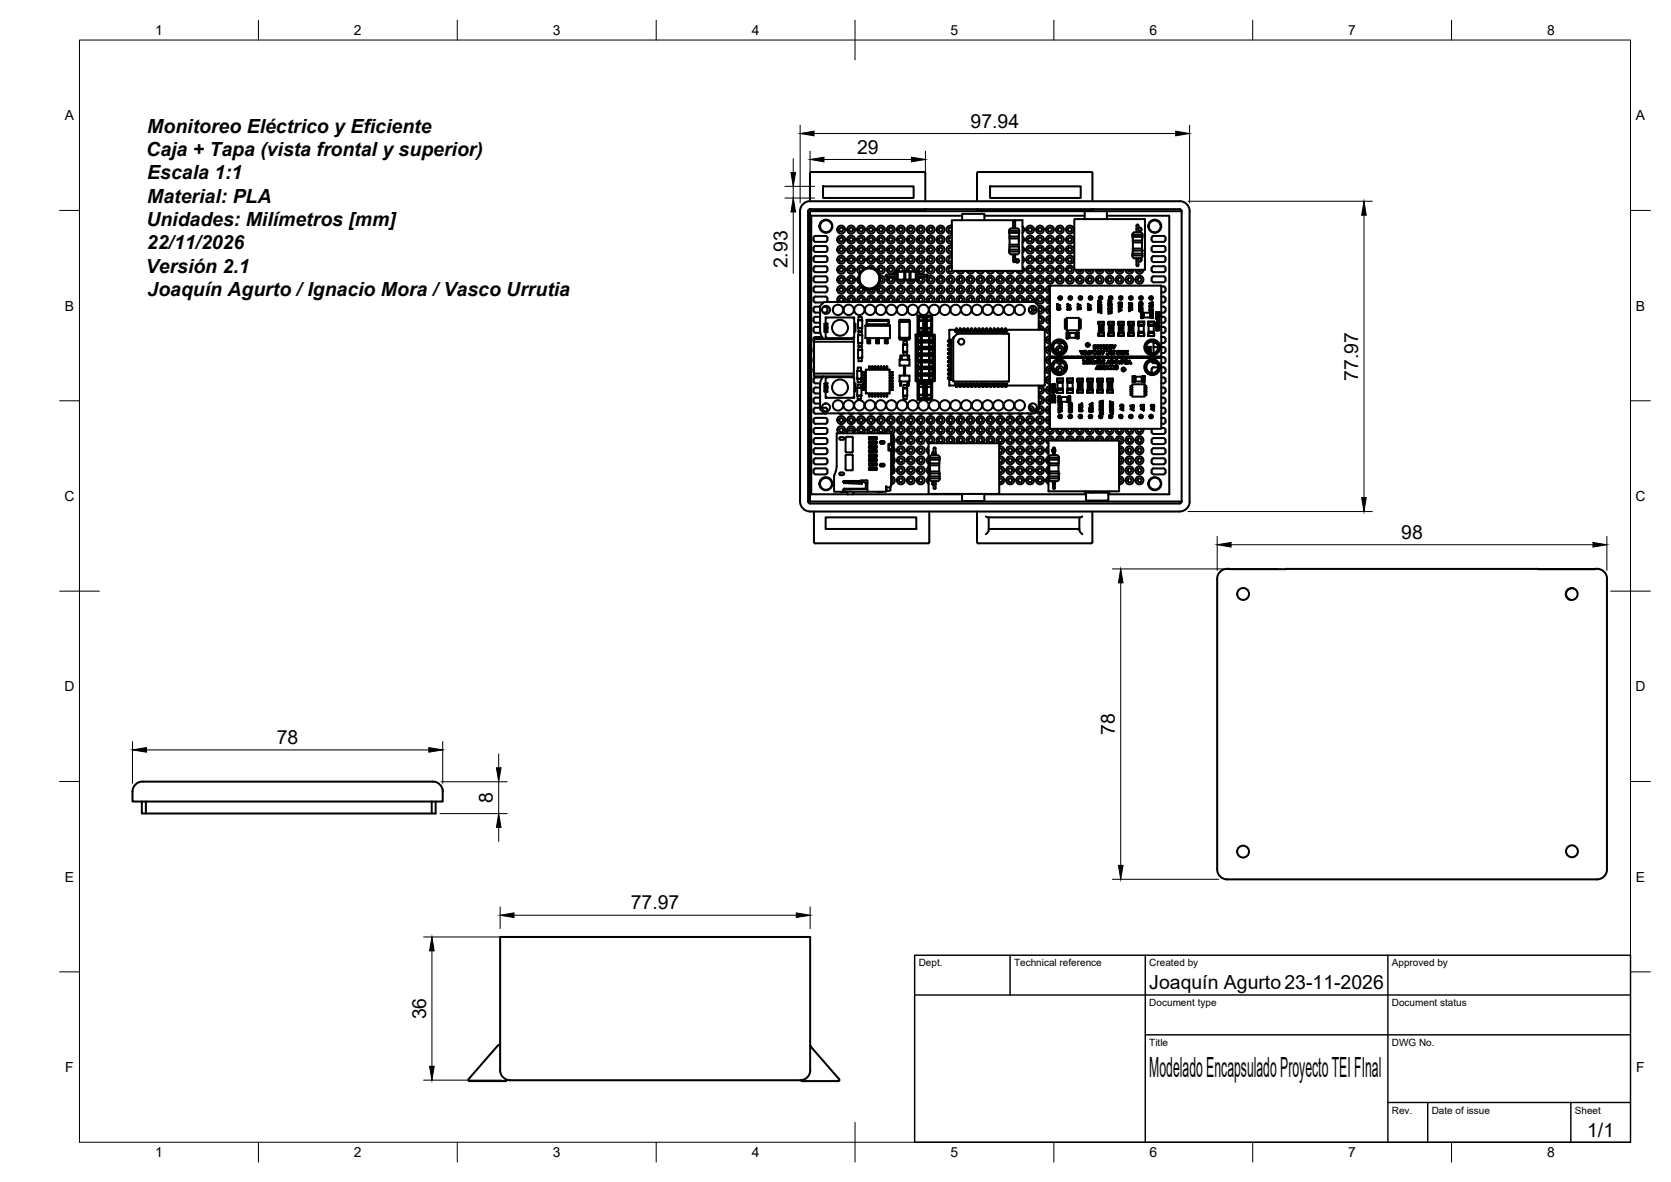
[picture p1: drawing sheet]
<svg xmlns="http://www.w3.org/2000/svg" width="420mm" height="297mm" viewBox="0 0 420 297" stroke-linecap="round" stroke-linejoin="round" font-family="sans-serif">
<defs><g id="words">
<text font-size="7" x="289" y="270.6">Modelado Encapsulado Proyecto TEI FInal</text>
<g font-size="4.9">
<text x="37" y="33.3">Monitoreo Eléctrico y Eficiente</text>
<text x="244.1" y="32.1">97.94</text>
<text x="36.8" y="39.2">Caja + Tapa (vista frontal y superior)</text>
<text x="215.5" y="38.6">29</text>
<text x="37" y="45">Escala 1:1</text>
<text x="37" y="50.9">Material: PLA</text>
<text x="36.8" y="56.8">Unidades: Milímetros [mm]</text>
<text x="37" y="62.7">22/11/2026</text>
<text x="36.7" y="68.6">Versión 2.1</text>
<text x="198" y="67.5" transform="rotate(-90 198 67.5)">2.93</text>
<text x="37.1" y="74.5">Joaquín Agurto / Ignacio Mora / Vasco Urrutia</text>
<text x="341.5" y="95.7" transform="rotate(-90 341.5 95.7)">77.97</text>
<text x="352.3" y="135.4">98</text>
<text x="280.3" y="184.7" transform="rotate(-90 280.3 184.7)">78</text>
<text x="69.6" y="187">78</text>
<text x="123.9" y="201.8" transform="rotate(-90 123.9 201.8)">8</text>
<text x="158.6" y="228.5">77.97</text>
<text x="289" y="248.5">Joaquín Agurto23-11-2026</text>
<text x="107.1" y="256.2" transform="rotate(-90 107.1 256.2)">36</text>
<text x="399.1" y="285.7">1/1</text>
</g>
<g font-size="3.5">
<text x="39" y="8.8">1</text>
<text x="89" y="8.8">2</text>
<text x="139" y="8.8">3</text>
<text x="189" y="8.8">4</text>
<text x="239" y="8.8">5</text>
<text x="289" y="8.8">6</text>
<text x="339" y="8.8">7</text>
<text x="389" y="8.8">8</text>
<text x="16.3" y="30.2">A</text>
<text x="411.3" y="30.2">A</text>
<text x="16.3" y="78">B</text>
<text x="411.3" y="78">B</text>
<text x="16.2" y="125.9">C</text>
<text x="411.2" y="125.9">C</text>
<text x="16.2" y="173.7">D</text>
<text x="411.2" y="173.7">D</text>
<text x="16.3" y="221.6">E</text>
<text x="411.3" y="221.6">E</text>
<text x="16.4" y="269.4">F</text>
<text x="411.4" y="269.4">F</text>
<text x="39" y="290.8">1</text>
<text x="89" y="290.8">2</text>
<text x="139" y="290.8">3</text>
<text x="189" y="290.8">4</text>
<text x="239" y="290.8">5</text>
<text x="289" y="290.8">6</text>
<text x="339" y="290.8">7</text>
<text x="389" y="290.8">8</text>
</g>
<g font-size="2.5">
<text x="231" y="242.9">Dept.</text>
<text x="255" y="242.9">Technical reference</text>
<text x="289" y="242.9">Created by</text>
<text x="350" y="242.9">Approved by</text>
<text x="289" y="252.8">Document type</text>
<text x="350" y="252.8">Document status</text>
<text x="289" y="262.9">Title</text>
<text x="350" y="262.9">DWG No.</text>
<text x="350" y="279.9">Rev.</text>
<text x="360" y="279.9">Date of issue</text>
<text x="396" y="279.9">Sheet</text>
</g>
</g></defs>
<!-- layer: Visible -->
<g fill="none" stroke="#000" stroke-width=".51">
<path d="M203.7 52.6l.2 .3h28.5l.3-.3M203.7 52.6h92.9l.4 .2 .1 .3M203.7 52.6l-.5 .2v.3v72.9l.2 .5h93.2l.4-.2 .1-.3M203.7 50.6a2.51 2.51 0 0 0-2.5 2.5v72.9a2.54 2.54 0 0 0 2.5 2.6l92.9-.1a2.51 2.51 0 0 0 2.5-2.5M204 43.2h28.4M204 43.2l-.3 .3v7.1h92.9M204.6 59.5l.5-.2h2.4l.5 .2a.86 .86 0 0 1-.5 1.3l-2.7-.1a1.03 1.03 0 0 1-.2-1.2zM206.9 46.8h22.8v2.9h-22.8zM232.4 43.2l.3 .3M232.7 43.5v7.1M239.3 55.3h17.8v12.8h-17.8zM239.3 59.8a.5 .5 0 0 0-.7 .1 .5 .5 0 0 0 0 .7 .5 .5 0 0 0 .7 0"/>
<path d="M239.3 57.3a.5 .5 0 0 0-.7 .1 .5 .5 0 0 0 0 .6 .5 .5 0 0 0 .7 .1M239.3 59.3a1.01 1.01 0 0 0-1.3 .9 1.01 1.01 0 0 0 1.3 1M239.3 56.7a1.01 1.01 0 0 0-1.3 1 1.01 1.01 0 0 0 1.3 .9M241.9 55.3v-1.6h5.6v1.6M241.9 54.2h-37.9v70h9.1M245.7 52.6l.3 .3h28.4l.3-.3M246 43.2h28.4M246 43.2l-.3 .3v7.1M247.5 54.2h25.2M248.9 46.8h22.8v2.9h-22.8zM253.7 58h2.6v.5h-2.6M253.8 58.5l.1 .8"/>
<path d="M253.8 59.4h2.4M253.8 59.9h2.4M253.9 59.4l-.1 2.6h2.4M254.7 55.7v1.7M254.8 55.6v-.1a.58 .58 0 0 1 .4 .9v1M256.2 58.5v3.5M256.2 57.9v.1M256.3 57.9a1.18 1.18 0 0 0-1.5-.5h-.5l-.5 .3-.1 .8M257.1 59.4a1.01 1.01 0 0 1 0 1.6M257.1 56.9a1.01 1.01 0 0 1 0 1.6M270.1 55.1h17.8v12.7h-17.8zM272.7 55.1v-2h5.6v2"/>
<path d="M272.7 53.1h-69v72.9h93.4M274.4 43.2l.3 .3v7.1M278.3 54.2h15.7v70h-15.3M278.3 53.1h18.8M284.7 59.5l.1-.6a1.14 1.14 0 0 1 1.4-.5l.8 .1 .2 .2 .1 .8M284.7 59h2.6M284.7 59.5h2.6M284.8 59.5l.1 .9M285.7 56.7v1.7M285.8 56.7l.2-.3 .3 .3M286.3 56.7v1.7M286.3 57.3a.46 .46 0 0 1 .6 0 .46 .46 0 0 1 0 .7 .46 .46 0 0 1-.6 0"/>
<path d="M286.7 57.2l.3 .3-.1 .4M287.3 59.5l-.1 .6M289.6 59.5l.5-.2h2.5l.4 .2a.86 .86 0 0 1-.5 1.3l-2.7-.1a1.03 1.03 0 0 1-.2-1.2zM296.6 50.6a2.51 2.51 0 0 1 2.5 2.5M297.1 53.1v72.9M299.1 53.1v72.9M204.6 69.9v-.2l.5-.3 2.4 .1h.3l.2 .4M204.6 69.9v.8l.5 .2h2.7l.2-.5v-.5M204.6 62.8l.2 .4 .3 .1h2.4l.3-.1 .2-.4M204.6 75.5l.2 .4 .3 .1h2M204.6 64.6l.5-.2h2.4l.5 .2a.86 .86 0 0 1-.5 1.3l-2.7-.1a1.03 1.03 0 0 1-.2-1.2zM204.6 72.2l.5-.2h2.4l.5 .2a.86 .86 0 0 1-.5 1.3l-2.7-.1a1.03 1.03 0 0 1-.2-1.2z"/>
<path d="M205 61.8h2.5M205 66.9h2.5M205 74.5h2.5M205 79.6h1.2M205.1 61.8l-.5 .3v.7M205.1 66.9l-.3 .1a.97 .97 0 0 0 0 1.3h3a.97 .97 0 0 0 0-1.3l-.3-.1M205.1 74.5l-.5 .3v.7M205.1 79.6l-.3 .1a.97 .97 0 0 0 0 1.3l1.4 .1M206.2 77.1h-1.4a.97 .97 0 0 0 0 1.4l1.4 .1M207.1 77.1h.4l.5 .2a.87 .87 0 0 1-.5 1.3h-.5M207.5 61.8l.5 .3v.7M207.5 74.5l.5 .3v.7"/>
<path d="M207.6 79.8v5.2M208 75.5l-.1 .4M210.7 75.9a1.01 1.01 0 0 1 .8-1.6 1.01 1.01 0 0 1 .9 1.6M213.2 75.9a1.01 1.01 0 0 1 .8-1.6 1.01 1.01 0 0 1 .8 1.6M214.8 79.8v5.2l-.2-.3M215.7 75.9a1.01 1.01 0 0 1 .8-1.6 1.01 1.01 0 0 1 .8 1.6M216.1 69.4a1.01 1.01 0 0 0-.6 .9 1.01 1.01 0 0 0 .7 .9M216.1 70v.6M216.1 71.1a2.74 2.74 0 0 0 4.2 1 2.74 2.74 0 0 0 0-4.3 2.74 2.74 0 0 0-4.2 1v2.3M216.6 71.8a1.01 1.01 0 0 0-1.1 1.1 1.01 1.01 0 0 0 1.2 .9 1.01 1.01 0 0 0 .7-1.3M217 67.7a.5 .5 0 0 0-.5-.4 .5 .5 0 0 0-.5 .4 .5 .5 0 0 0 .4 .6M217.5 67.5a1.01 1.01 0 0 0-1.7-.5 1.01 1.01 0 0 0 .4 1.7"/>
<path d="M218.1 67.3a1.01 1.01 0 0 1 1.1-.5 1.01 1.01 0 0 1 .8 .8M218.2 75.9a1.01 1.01 0 0 1 .8-1.6 1.01 1.01 0 0 1 .8 1.6M219.4 72.6a.5 .5 0 0 1-.3 .7 .5 .5 0 0 1-.6-.6M219.9 72.4a1.01 1.01 0 0 1-.8 1.4 1.01 1.01 0 0 1-1.1-1.1M220.5 68a1.01 1.01 0 0 1 1-1.2 1.01 1.01 0 0 1 1 1.2 1.01 1.01 0 0 1-1.5 .6M220.7 75.9a1.01 1.01 0 0 1 .8-1.6 1.01 1.01 0 0 1 .8 1.6M221.3 69.3a1.01 1.01 0 0 1 1.2 1.1 1.01 1.01 0 0 1-1.4 .8M221.3 69.8a.5 .5 0 0 1 .7 .5 .5 .5 0 0 1-.8 .4M223.2 75.9a1.01 1.01 0 0 1 .8-1.6 1.01 1.01 0 0 1 .8 1.6M223.4 69.5a1.01 1.01 0 0 0-.1 1.5 1.01 1.01 0 0 0 1.4 0 1.01 1.01 0 0 0 0-1.5M225 68.5l-.1 .3a1.65 1.65 0 0 1-1.7 .2l-.5 .1v.3l2.1 .2 .2 .4M225.1 70.4h.8"/>
<path d="M225.1 68.2h.3M225.1 68.2v2.2M225.4 70.4v-2.2h.3v2.2M225.6 68.2a1.02 1.02 0 0 1 1.1-1.4 1.02 1.02 0 0 1 .7 1.6v1.9M225.7 75.9a1.01 1.01 0 0 1 .8-1.6 1.01 1.01 0 0 1 .9 1.6M225.7 68.2h.2M226 70.3h1.6M226 70.3l-.1 .1M226.6 68.3a.5 .5 0 0 0 .3-.8 .5 .5 0 0 0-.8 0 .5 .5 0 0 0 .3 .8M227 70.3a.5 .5 0 0 1-.5 .5 .5 .5 0 0 1-.5-.5M227.5 70.3a1.01 1.01 0 0 1-.9 1 1.01 1.01 0 0 1-1.1-.9M227.6 68.3v2"/>
<path d="M227.6 70.3h1.4M228 70.3a1.01 1.01 0 0 0 1 1 1.01 1.01 0 0 0 1-1M228.1 68.3a1.01 1.01 0 0 1 .9-1.5 1.01 1.01 0 0 1 .9 1.5M228.2 75.9a1.01 1.01 0 0 1 .8-1.6 1.01 1.01 0 0 1 .9 1.6M228.7 68.3v2M228.9 68.3a.5 .5 0 0 1-.3-.8 .5 .5 0 0 1 .8 0 .5 .5 0 0 1-.3 .8M229 68.3v2M229 70.3h1M229.5 70.3a.5 .5 0 0 1-.5 .5 .5 .5 0 0 1-.5-.5M230 70.3l.1 .1M230.1 70.4h.2M230.1 68.2h.2"/>
<path d="M230.1 68.2h-4.2M230.3 70.4h.6M230.5 68.2h-.2v2.2M230.5 68.2v2.2M230.5 68.2h.4M230.6 68.2a1.01 1.01 0 0 1 .8-1.4 1.01 1.01 0 0 1 1.1 1.2 1.01 1.01 0 0 1-1.5 .7M230.7 75.9a1.01 1.01 0 0 1 .8-1.6 1.01 1.01 0 0 1 .9 1.6M230.7 79.3h3.7v4.5h-3.7zM230.9 79.5h1.5v4.1h-1.5zM230.9 68.2l.1 2.1M231 70.3l-.1 .1M231 68.5l.1 .3a1.57 1.57 0 0 0 1.6 .2l.5 .1v.3l-1.9 .2-.3 .4"/>
<path d="M232.1 69.5a1.01 1.01 0 0 1-.1 1.7 1.01 1.01 0 0 1-1.5-.8M232.8 79.5h1.4v4.1h-1.4zM233.2 75.9a1.01 1.01 0 0 1 .8-1.6 1.01 1.01 0 0 1 .9 1.6M235.7 75.9a1.01 1.01 0 0 1 .8-1.6 1.01 1.01 0 0 1 .8 1.6M238.2 75.9a1.01 1.01 0 0 1 .8-1.6 1.01 1.01 0 0 1 .8 1.6M239.3 67.4a.5 .5 0 0 0-.7 .1 .5 .5 0 0 0 .1 .7 .5 .5 0 0 0 .7-.1M239.3 64.9a.5 .5 0 0 0-.7 0 .5 .5 0 0 0 0 .7 .5 .5 0 0 0 .7 0M239.3 62.4a.5 .5 0 0 0-.7 0 .5 .5 0 0 0 0 .7 .5 .5 0 0 0 .7 0M239.3 66.8a1.01 1.01 0 0 0-1.2 .6 1.01 1.01 0 0 0 .6 1.3 1.01 1.01 0 0 0 1.3-.6M239.3 64.3a1.01 1.01 0 0 0-1.3 1 1.01 1.01 0 0 0 1.3 .9M239.3 61.8a1.01 1.01 0 0 0-1.3 .9 1.01 1.01 0 0 0 1.3 1M240.5 68.1a1.01 1.01 0 0 0 1 .7 1.01 1.01 0 0 0 1-.7"/>
<path d="M240.7 75.9a1.01 1.01 0 0 1 .8-1.6 1.01 1.01 0 0 1 .8 1.6M241.9 68.1l-.4 .2-.4-.2M243 68.1a1.01 1.01 0 0 0 1 .7 1.01 1.01 0 0 0 1-.7M243.2 75.9a1.01 1.01 0 0 1 .8-1.6 1.01 1.01 0 0 1 .8 1.6M244.4 68.1l-.4 .2-.4-.2M245.6 68.1a1.01 1.01 0 0 0 .9 .7 1.01 1.01 0 0 0 1-.7M245.7 75.9a1.01 1.01 0 0 1 .8-1.6 1.01 1.01 0 0 1 .9 1.6M246.9 68.1l-.4 .2-.4-.2M248.1 68.1a1.01 1.01 0 0 0 .9 .7 1.01 1.01 0 0 0 1-.7M248.2 75.9a1.01 1.01 0 0 1 .8-1.6 1.01 1.01 0 0 1 .9 1.6M249.4 68.1l-.4 .2-.4-.2M250.6 68.1a1.01 1.01 0 0 0 .9 .7 1.01 1.01 0 0 0 1-.7"/>
<path d="M250.7 75.9a1.01 1.01 0 0 1 .8-1.6 1.01 1.01 0 0 1 .9 1.6M251.9 68.1l-.4 .2-.4-.2M253.1 68.1a1.01 1.01 0 0 0 .9 .7 1.01 1.01 0 0 0 1-.7M253.2 75.9a1.01 1.01 0 0 1 .8-1.6 1.01 1.01 0 0 1 .9 1.6M253.7 62.7l.1 .7a1.1 1.1 0 0 0 1.4 .5l.8-.1 .3-.4M253.7 62.7h2.6v.5h-2.6M253.8 61.5h2.4M253.9 62l-.1 .7M254.4 68.1l-.4 .2-.4-.2M254.7 63.9v1.8M254.8 65.7l.2 .2 .2-.2M255.2 63.9v1.8"/>
<path d="M255.5 65.2l.3 .8M255.7 75.9a1.01 1.01 0 0 1 .8-1.6 1.01 1.01 0 0 1 .9 1.6M256 65.2l.2 .5M256.2 62v.7M256.2 60.6h.1M256.2 60.2v.5M256.2 63.2v.2M256.9 68.1l-.4 .2-.4-.2M257.1 64.4a1.01 1.01 0 0 1 0 1.7M257.1 61.9a1.01 1.01 0 0 1 0 1.7M257.1 67a1.01 1.01 0 0 1 0 1.6 1.01 1.01 0 0 1-1.6-.5M258.2 75.9a1.01 1.01 0 0 1 .8-1.6 1.01 1.01 0 0 1 .8 1.6"/>
<path d="M258.8 77.4a.5 .5 0 0 1 .7 .5 .5 .5 0 0 1-.7 .4M259.4 76.9a1.01 1.01 0 0 1 .6 1 1.01 1.01 0 0 1-.7 .9M260.6 77.4v.9M261.2 79.4a1.01 1.01 0 0 1 1.3 1 1.01 1.01 0 0 1-1.3 .9M261.2 76.9a1.01 1.01 0 0 1 1.3 .9 1.01 1.01 0 0 1-1.3 1M261.2 76.9l-1-1h-53l-1 1v6.2M261.2 76.9v6M261.2 77.5a.5 .5 0 0 1 .7 0 .5 .5 0 0 1 0 .7 .5 .5 0 0 1-.7 0M264 71.8h28v17.8h-28zM264 76.8a1.01 1.01 0 0 0-1 1 1.01 1.01 0 0 0 1 1.1M264 77.4a.5 .5 0 0 0-.5 .4 .5 .5 0 0 0 .5 .5M264 71.8a1.01 1.01 0 0 0-1 1 1.01 1.01 0 0 0 1 1"/>
<path d="M264 72.3a.5 .5 0 0 0-.5 .5 .5 .5 0 0 0 .5 .5M264 79.4a1.01 1.01 0 0 0-1 1 1.01 1.01 0 0 0 1 1M264 79.9a.5 .5 0 0 0-.5 .5 .5 .5 0 0 0 .5 .5M264 74.3a1.01 1.01 0 0 0-1 1 1.01 1.01 0 0 0 1 1M264 74.8a.5 .5 0 0 0-.5 .5 .5 .5 0 0 0 .5 .5M265.8 77.4h.2l-.1 .3 .3-.1v-.2l.3 .3v-.3h.1v.3l-.7 .2zM265.8 76.4l.8 .4-.8 .4v-.3h.2v-.3h-.2zM266.1 76.6l.3 .1-.3 .2zM266.3 74.6h.6v.6h-.6zM268.2 79.9h3.1v3.1h-3.1zM268.4 76.4l.8 .4-.8 .4v-.3h.2v-.3h-.2zM268.4 77.3l.6 .4 .2-.1-.2-.3h.2v.4l-.2 .2-.5-.4-.1 .4z"/>
<path d="M268.7 76.6l.3 .1-.3 .2zM268.8 74.6h.6v.6h-.6zM271 77.4l.1 .1 .6-.1 .1 .3-.8 .1zM271 76.3l.8 .5-.8 .4v-.3h.2v-.3h-.2zM271 67.8a.5 .5 0 0 0 .5 .5 .5 .5 0 0 0 .5-.5M271.3 76.6l.3 .1-.3 .2zM271.3 74.6h.7v.6h-.7zM272.5 67.8a1.01 1.01 0 0 1-1 1 1.01 1.01 0 0 1-1-1M273.5 67.8a.5 .5 0 0 0 .5 .5 .5 .5 0 0 0 .5-.5M273.5 76.3l.9 .5-.9 .4v-.3h.3v-.3h-.3zM273.6 77.6l.5-.1 .2 .1-.5 .2zM273.9 76.6l.3 .1-.3 .2z"/>
<path d="M273.9 74.6h.6v.6h-.6zM275 67.8a1.01 1.01 0 0 1-1 1 1.01 1.01 0 0 1-1-1M276 67.8a.5 .5 0 0 0 .5 .5 .5 .5 0 0 0 .5-.5M276.1 76.5h.8v.3l-.7-.1 .1 .4h-.2zM276.1 78.2l.8 .1-.1-.3h.1v.7h-.1l.1-.3-.8 .1zM276.1 77.1h.8v.6l-.2 .1-.2-.2-.4 .3v-.2l.4-.2h-.4zM276.1 75.6l.8 .4-.8 .5v-.4h.3v-.3h-.3zM276.4 74.6h.7v.6h-.7zM276.4 75.8l.4 .2-.4 .1zM276.5 77.4h.4v.2h-.3zM277.5 67.8a1.01 1.01 0 0 1-1 1 1.01 1.01 0 0 1-1-1M278.5 67.8a.5 .5 0 0 0 .5 .5 .5 .5 0 0 0 .5-.5"/>
<path d="M278.7 75.4l.8 .5-.8 .4v-.3h.3v-.4h-.3zM278.7 78.1h.8v.6l-.4-.1-.4 .3v-.2l.4-.2h-.4zM278.7 77.2h.8l-.1 .8-.6-.1zM278.7 76.3h.8l-.1 .8-.6-.1zM278.8 76.6h.7v.2l-.5 .1zM278.8 77.5h.7v.2l-.5 .2zM279 74.6h.6v.6h-.6zM279 75.6l.3 .2-.3 .1zM279.1 78.4h.4v.1l-.2 .1zM280 67.8a1.01 1.01 0 0 1-1 1 1.01 1.01 0 0 1-1-1M281 67.8a.5 .5 0 0 0 .5 .5 .5 .5 0 0 0 .5-.5M281.3 76.6h.8l-.1 .7h-.6z"/>
<path d="M281.3 77.5l.8 .4-.8 .5v-.4h.2v-.3h-.2zM281.3 76h.2l-.1 .4 .6-.4 .1 .5h-.2l.2-.3-.2-.1-.3 .4h-.2zM281.3 76.9l.7-.1v.2l-.4 .2zM281.5 74.6h.6v.6h-.6zM281.6 77.7l.3 .2-.3 .1zM282.5 67.8a1.01 1.01 0 0 1-1 1 1.01 1.01 0 0 1-1-1M283.5 67.8a.5 .5 0 0 0 .5 .5 .5 .5 0 0 0 .5-.5M283.9 76.1h.1v.4l.6-.3 .1 .5h-.2l.1-.4-.4 .4h-.2zM283.9 77.6h.8v.3l-.7-.1 .1 .4h-.2zM284 76.9h.6l.1 .6h-.2l.1-.4-.2-.2-.4 .2-.1 .4zM284 74.6h.7v.6h-.7zM284.7 63.7h2.6v.7a1.15 1.15 0 0 1-1.5 .5h-.6l-.4-.2z"/>
<path d="M284.7 64.2h2.6M284.9 60.9v1.6M284.9 63l-.1 .7M285 67.8a1.01 1.01 0 0 1-1 1 1.01 1.01 0 0 1-1-1M285.7 64.9v.8a1.06 1.06 0 0 0 .3 1.2 1.12 1.12 0 0 0 .3-1.2v-.8M286 67.8a.5 .5 0 0 0 .5 .5 .5 .5 0 0 0 .5-.5M286.3 64.9v.1M286.4 76.7h.9v.2l-.7 .5 .7-.1v.2l-.9-.1 .7-.5-.7 .1zM286.4 77.6h.9l-.1 .7h-.6zM286.5 77.9h.7v.1l-.5 .2zM286.5 76h.7l.1 .6h-.2l.1-.4-.3-.2-.4 .3h.3v.4l-.4-.1zM286.6 74.6h.6v.6h-.6z"/>
<path d="M286.8 64.9a.46 .46 0 0 1 .1 .7 .46 .46 0 0 1-.6 0M286.9 78.5h.5v1.4h-.5zM286.9 78.5h.5v.1zM286.9 79.9l.5-.1v.1zM286.9 78.5v1.4M286.9 65l.1 .4-.3 .3M287.1 63l.1 .2M287.2 62.5h-2.4v.5h2.4M287.2 60.4h-2.4v.5h2.4M287.2 60.1v2.9M287.2 63.2v.5M287.4 78.6h.2v1.2h-.2z"/>
<path d="M287.5 67.8a1.01 1.01 0 0 1-1 1 1.01 1.01 0 0 1-1-1M287.6 78.6h1.6v1.2h-1.6zM289 76.2l.8-.4v.4l-.6 .1 .6 .1v.3zM289 76.7h.8l-.1 .8-.6-.1zM289 77.6h.8v.7h-.7zM289.1 77.9h.7v.2l-.5 .1zM289.1 77l.7-.1v.2l-.4 .3-.3-.2zM289.1 74.6h.7v.6h-.7zM289.2 78.6h.2v1.2h-.2zM289.4 78.5h.5v1.4M289.4 79.8l.5 .1h-.5zM289.4 78.5v1.4h.5"/>
<path d="M289.4 78.5h.5l-.5 .1zM289.6 62.8l.2 .4 .3 .1h2.4l.3-.1 .3-.4M289.6 69.9v-.2l.5-.3 2.4 .1h.3l.3 .4M289.6 69.9v.8l.5 .2h2.7l.3-.5v-.5M289.6 64.6l.5-.2h2.5l.4 .2a.86 .86 0 0 1-.5 1.3l-2.7-.1a1.03 1.03 0 0 1-.2-1.2zM289.9 78.5v1.4M290 61.8h2.5M290 66.9h2.5M290.1 61.8l-.5 .3v.7M290.1 66.9l-.3 .1a.97 .97 0 0 0 0 1.3h3a.97 .97 0 0 0 0-1.3l-.2-.1M290.6 79.6l.9-.3v.4h-.5l.5 .3-.6 .2 .6 .1v.2l-.9-.3 .7-.3zM290.7 78.4h.8v.3l-.4-.1v.4l.4-.1v.4h-.8v-.4l.4 .1v-.4l-.4 .1z"/>
<path d="M292 77.1h.6l.4 .2a.87 .87 0 0 1-.4 1.3h-.6M292 72h.6l.4 .2a.87 .87 0 0 1-.4 1.3h-.6M292 74.5h.5M292 79.6h.5M292.6 61.8l.4 .3 .1 .7M292.6 74.5l.4 .3 .1 .7M292.6 79.6l.4 .2a.87 .87 0 0 1-.4 1.3h-.6M293.1 75.5l-.3 .4-.8 .1M204.6 87.7v.5M204.6 88.2l.1 .4M204.7 85.9h10v8M204.7 87.4l-.1 .3"/>
<path d="M204.7 89.9l-.1 .9 .1 .3M204.7 92.4l-.1 .9 .1 .4M205 99.9h1.2M205.1 99.9l-.5 .3v.2M206.2 97.4h-1.4a.97 .97 0 0 0 0 1.4l1.4 .1M206.2 82.2h-1.4a.97 .97 0 0 0 0 1.4h1.5M206.2 96.6v6.3l1 1h53l1-1v-6M206.2 83.1l.4 1.3 .5 .8M206.7 84.7h-1.9l-.2 .5 .1 .8M206.8 94.9h-2a.97 .97 0 0 0 0 1.4h1.4M207.1 94.6l-.5 .7-.4 1.3M207.6 96.4h-.3v2h.3"/>
<path d="M207.6 81.4h-.3v2h.3M207.6 94.8v5.2M207.7 83.4l.4 .1M207.7 83.4l.1 .1M207.7 81.4v2M207.7 98.4l.4 .1M207.7 98.4l.1 .1M207.7 96.4v2M207.7 83.4h.1M207.7 98.4h.1M207.7 81.4h.1M207.7 96.4h.1"/>
<path d="M207.8 82.2v.4M207.8 97.2v.4M207.8 81.3l-.1 .1M207.8 80l-.2-.2h7.2l-.2 .2M207.8 84.7l-.2 .3h7.2M207.8 96.3l-.1 .1M207.8 95l-.2-.2h7.2l-.2 .2M207.8 99.7l-.2 .3h7.2M207.9 82.5l-.1 .1h.2M207.9 82.3l-.1-.1 .3 .1M207.9 97.5l-.1 .1h.2M207.9 97.3l-.1-.1 .3 .1"/>
<path d="M208 81.4v.8M208 96.4v.8M208.1 82.5l-.1 .9M208.1 81.3l-.4 .1M208.1 97.5l-.1 .9M208.1 96.3l-.4 .1M214.7 85.9v-.7h-10v9.4h10v-.7h-10M214.8 81.4h.3v2h-.3M214.8 94.8v5.2l-.2-.3M214.8 96.4h.3v2h-.3M215.5 97.4h.2M215.5 93.2h.2"/>
<path d="M215.5 95.2h.2M215.5 99.5h1.1M215.6 93.2v-.8h.9l.1 .8M215.6 93.3l-.1-.1v2l.1-.1M215.6 95.2v.8h.9v-.8M215.6 95.2h.9M215.6 97.4v-.8h.9l.1 .8M215.6 97.5h.9zM215.6 97.5l-.1-.1v2.1l.1-.1M215.6 99.5v.8h.9v-.8M215.6 99.4h.9M215.7 93.2h.8z"/>
<path d="M215.7 95.2h.1M215.7 99.4v.1M215.7 93.2h.1M215.7 97.4v.1M215.8 90h1M215.8 80.4h.1M215.8 82.5h.1M215.8 84.2h.1M215.8 86.2h.1M215.8 87.9h.1M215.9 80.4v-.8h.8l.1 .8M215.9 80.5h.8z"/>
<path d="M215.9 80.5l-.1-.1v2.1l.1-.1M215.9 82.5v.8h.8v-.8M215.9 82.4h.8M215.9 84.2v-.8h.8l.1 .8M215.9 84.2h.8zM215.9 84.3l-.1-.1v2l.1-.1M215.9 86.2v.8h.8v-.8M215.9 86.2h.8M215.9 87.9v-.8h.8l.1 .8M215.9 88h.8zM215.9 88l-.1-.1v2.1h.1M215.9 90v.8h.8v-.8"/>
<path d="M215.9 89.9h.8M215.9 82.4h.1M215.9 86.2h.1M215.9 80.4v.1M215.9 84.2h.1M215.9 87.9v.1M216.5 97.4h.1M216.5 93.2h.1M216.5 95.2h.1M216.5 97.4v.1M216.5 99.4v.1M216.6 93.2l-.1 .1"/>
<path d="M216.6 93.2v2l-.1-.1M216.6 97.4l-.1 .1M216.6 97.4v2.1l-.1-.1M216.7 80.4v.1M216.7 84.2h.1M216.7 87.9v.1M216.7 80.4h.1M216.7 82.5h.1M216.7 86.2h.1M216.7 87.9h.1M216.7 82.4h.1M216.8 80.4l-.1 .1"/>
<path d="M216.8 80.4v2.1l-.1-.1M216.8 84.2l-.1 .1M216.8 84.2v2l-.1-.1M216.8 87.9l-.1 .1M216.8 87.9v2.1h-.1M217 97.8l-.1 .2v-.2h.6v.2h.2M217 97.1l-.1 .2v-.2h.6v.2h.2M217 96.3l-.1 .2v-.2h.6v.2h.2M217 95.6l-.1 .2v-.2h.6v.2h.2M217 94.9l-.1 .2v-.2h.6v.2h.2M217 94.2l-.1 .2v-.2h.6v.2h.2M217 93.5l-.1 .2v-.2h.6v.2h.2"/>
<path d="M217.3 97.8v.2h-.3M217.3 97.1v.2h-.3M217.3 96.3v.2h-.3M217.3 95.6v.2h-.3M217.3 94.9v.2h-.3M217.3 94.2v.2h-.3M217.3 93.5v.2h-.3M217.3 95.8h.2M217.3 98h.2M217.3 95.1h.2M217.3 97.3h.2M217.3 94.4h.2"/>
<path d="M217.3 96.5h.2M217.3 93.7h.2M217.5 96.3h.2M217.5 94.9h.2M217.5 97.8h.2M217.5 97.1h.2M217.5 95.6h.2M217.5 94.2h.2M217.5 93.5h.2M217.6 84.9l.1 .1M217.6 84.9h.1M217.7 85h.1"/>
<path d="M217.7 81.8l-.1 3.1M217.7 81.8h.3M217.7 85h.5M217.7 92.9h6l-.2 .2M217.7 81.8h.1M217.9 98.7l-.2 .2h6l-.2-.2M217.9 93.1l-.2-.2v6M218 81.5v.4h5.4v-1.2h-5.4v.8h5.4M218 81.2l-.1-.8h5.6l-.1 .8M218.1 85v1.3h.7v-1.3M218.2 86h.5v.2M218.2 85.6h.5v.4"/>
<path d="M218.2 84.9v.4M218.5 99.3h.2v.3M218.5 92.2l.2-.1h-.2v.8M218.5 92.7h.2v.2M218.5 98.9v.2M218.7 98.9v.2h-.2v.6h.2l-.2-.1M218.7 92.2v.3h-.2M218.7 84.9v.4h-.5v.9M218.7 85.3v.3M218.7 92.5v.2M218.7 99.1v.2M218.7 85h1.7"/>
<path d="M219.2 99.3h.2v.3M219.2 92.2l.2-.1h-.2v.8M219.2 92.7h.2v.2M219.2 98.9v.2M219.4 98.9v.2h-.2v.6h.2l-.2-.1M219.4 92.2v.3h-.2M219.4 92.5v.2M219.4 99.1v.2M220 99.3h.2v.3M220 92.2l.2-.1h-.2v.8M220 92.7h.2v.2M220 98.9v.2"/>
<path d="M220.2 98.9v.2h-.2v.6h.2l-.2-.1M220.2 92.2v.3h-.2M220.2 92.5v.2M220.2 99.1v.2M220.3 85v1.3h.7v-1.3M220.4 86h.5v.2M220.4 85.6h.5v.4M220.4 84.9v.4M220.7 99.3h.2v.3M220.7 92.2l.2-.1h-.2v.8M220.7 92.7h.2v.2M220.7 98.9v.2"/>
<path d="M220.9 98.9v.2h-.2v.6h.2l-.2-.1M220.9 92.2v.3h-.2M220.9 84.9v.4h-.5v.9M220.9 85.3v.3M220.9 92.5v.2M220.9 99.1v.2M220.9 85h1.7M221.4 99.3h.2v.3M221.4 92.2l.2-.1h-.2v.8M221.4 92.7h.2v.2M221.4 98.9v.2M221.6 98.9v.2h-.2v.6h.2l-.2-.1"/>
<path d="M221.6 92.2v.3h-.2M221.6 92.5v.2M221.6 99.1v.2M222.2 99.3h.2v.3M222.2 92.2l.2-.1h-.2v.8M222.2 92.7h.2v.2M222.2 98.9v.2M222.4 98.9v.2h-.2v.6h.2l-.2-.1M222.4 92.2v.3h-.2M222.4 92.5v.2M222.4 99.1v.2M222.5 85v1.3h.7v-1.3"/>
<path d="M222.6 86h.5v.2M222.6 85.6h.5v.4M222.6 84.9v.4M222.9 99.3h.2v.3M222.9 92.2l.2-.1h-.2v.8M222.9 92.7h.2v.2M222.9 98.9v.2M223.1 98.9v.2h-.2v.6h.2l-.2-.1M223.1 92.2v.3h-.2M223.1 84.9v.4h-.5v.9M223.1 85.3v.3M223.1 92.5v.2"/>
<path d="M223.1 99.1v.2M223.1 85h.6M223.4 81.8h.3M223.7 81.8h.1M223.7 97.8h.8v.2l-.1-.2M223.7 97.1h.8v.2l-.1-.2M223.7 96.3h.8v.2l-.1-.2M223.7 95.6h.8v.2l-.1-.2M223.7 94.9h.8v.2l-.1-.2M223.7 94.2h.8v.2l-.1-.2M223.7 93.5h.8v.2l-.1-.2M223.7 92.9v6"/>
<path d="M223.7 81.8l.1 3.1M223.8 84.9h.1M223.8 84.9l-.1 .1M223.9 97.8v.2h-.2M223.9 97.1v.2h-.2M223.9 96.3v.2h-.2M223.9 95.6v.2h-.2M223.9 94.9v.2h-.2M223.9 94.2v.2h-.2M223.9 93.5v.2h-.2M223.9 95.8h.2M223.9 98h.2"/>
<path d="M223.9 95.1h.2M223.9 97.3h.2M223.9 94.4h.2M223.9 96.5h.2M223.9 93.7h.2M224.1 97.8v.2h.3M224.1 97.1v.2h.3M224.1 96.3v.2h.3M224.1 95.6v.2h.3M224.1 94.9v.2h.3M224.1 94.2v.2h.3M224.1 93.5v.2h.3"/>
<path d="M226.1 80.8l.1-.4h2.5v.4M226.2 80.8v.1M226.2 80.9l2.4 .1M226.2 84.9l2.6 .1h-2.7M226.2 85v.4h2.5v-.4M226.2 90.4h2.5l-.2 .2M226.2 91.9h2.5M226.2 94.4h2.5M226.2 84.9l-.1 .1M226.3 81l-.1-.1v4l.1-.1M226.3 96.4h.3v.4M226.3 95.9v.3"/>
<path d="M226.4 89.5v.4h.3M226.4 90.6l-.2-.2v1.5l.2-.2M226.4 95.7l-.2 .2h2.5M226.4 94.6l-.2-.2v1.5M226.4 89.9v.2M226.6 95.9v.3h-.3v.8h.3v-.2h-.3M226.6 96.2v.2M226.7 89.5h-.3v-.2h.3v.8h-.3v.3M226.7 90.1v.3M227.1 86.5h1v.2h-1zM227.1 88.4h1v.2h-1zM227.1 97.5h1v.2h-1z"/>
<path d="M227.1 99.4h1v.2h-1zM227.1 86.7v1.7M227.1 97.7v1.7M227.2 86.5v-.8h.8v.8M227.2 88.6v.8h.8v-.8M227.2 97.5v-.8h.8v.8M227.2 99.6v.8h.8v-.8M227.3 92.4h.3v.4M227.3 93.5v.4h.3M227.3 91.9v.3M227.3 93.9v.2M227.6 91.9v.3h-.3v.8h.3v-.2h-.3"/>
<path d="M227.6 93.5h-.3v-.2h.3v.8h-.3v.3M227.6 92.2v.2M227.6 94.1v.3M228.1 86.7v1.7M228.1 97.7v1.7M228.2 96.4h.3v.4M228.2 95.9v.3M228.3 89.5v.4h.3M228.3 89.9v.2M228.5 95.9v.3h-.3v.8h.3v-.2h-.3M228.5 94.6l.2-.2v1.5l-.2-.2M228.5 96.2v.2"/>
<path d="M228.6 89.5h-.3v-.2h.3v.8h-.3v.3M228.6 90.1v.3M228.7 80.9v4l-.1-.1M228.7 90.4v1.5l-.2-.2M228.8 80.8l-.1 .1M228.8 80.8h-2.7v4.2M228.8 80.8v4.2M228.8 80.8h.1M230.2 84.1h4.9v11.7h-4.9zM230.4 94.3h4.5v1.3h-4.5zM230.4 90.9h4.5v1.4h-4.5zM230.4 87.6h4.5v1.3h-4.5z"/>
<path d="M230.4 89.2h4.5v1.4h-4.5zM230.4 85.9h4.5v1.4h-4.5zM230.4 84.3h4.5v1.3h-4.5zM230.4 92.6h4.5v1.3h-4.5zM230.7 96h3.7v4.5h-3.7zM230.9 96.2h1.5v4.1h-1.5zM231.1 80.5h1v.2h-1zM231.1 82.4h1v.2h-1zM231.1 80.7v1.7M231.2 97.2v-.8h.8l.1 .8M231.2 97.3h.8zM231.2 97.3l-.1-.1v2.1l.1-.1"/>
<path d="M231.2 99.3v.8h.8v-.8M231.2 99.2h.8zM231.2 80.5v-.8h.8v.8M231.2 82.6v.8h.8v-.8M231.2 99.2l-.1 .1M231.2 97.2h-.1M231.7 84.4l-.8 .1v.9l.8 .1M231.7 84.6v.8zM231.7 84.4l.1 .1M231.7 84.4h2l-.1 .1M231.7 86.1l-.8 .1v.8h.8M231.7 86.2v.8z"/>
<path d="M231.7 86.1l.1 .1M231.7 86.1h2l-.1 .1M231.7 87.8l-.8 .1v.8l.8 .1M231.7 87.8h.1M231.7 87.8h2h-.1M231.7 89.5v.1M231.7 90.3v.1M231.7 89.4l-.8 .1v.9h.8M231.7 89.6v.8zM231.7 89.4l.1 .1M231.7 89.4h2l-.1 .1M231.7 91.1l-.8 .1v.8l.8 .1"/>
<path d="M231.7 91.2v.8zM231.7 91.1l.1 .1M231.7 91.1h2l-.1 .1M231.7 92.8l-.8 .1v.8h.8M231.7 92.9v.8zM231.7 92.8l.1 .1M231.7 92.8h2l-.1 .1M231.7 94.4l-.8 .1v.9l.8 .1M231.7 94.6v.8zM231.7 94.4l.1 .1M231.7 94.4h2l-.1 .1M231.7 84.5h.1"/>
<path d="M231.7 86.2h.1M231.7 87v.2M231.7 87.9h.1M231.7 90.4v.1M231.7 91.2h.1M231.7 92.9h.1M231.7 93.7v.1M231.7 94.5v.1M231.7 85.3v.1M231.7 87h.1M231.7 88.7h.1M231.7 92h.1"/>
<path d="M231.7 93.7h.1M231.7 95.3v.1M231.7 87.9v.8zM231.7 89.5h.1M231.7 94.5h.1M231.8 85.4l-.1 .1h2l-.1-.1M231.8 87l-.1 .2h2l-.1-.2M231.8 88.7l-.1 .1h2l-.1-.1M231.8 90.4l1.9 .1-.1-.1M231.8 92l-.1 .1h2l-.1-.1M231.8 93.7l-.1 .1h2l-.1-.1M231.8 95.4l-.1 .1h2l-.1-.1"/>
<path d="M232 97.2h.1M232 99.3h.1M232 97.2v.1M232 99.2v.1M232.1 97.2l-.1 .1M232.1 97.2v2.1l-.1-.1M232.1 80.7v1.7M232.8 96.2h1.4v4.1h-1.4zM233.1 82.4v.2h1v-.2M233.1 80.5h1v.2h-1zM233.1 97.2h.1M233.1 82.4h1"/>
<path d="M233.1 80.7v1.7M233.2 97.3h.8zM233.2 97.3l-.1-.1v2.1l.1-.1M233.2 99.3v.8h.8v-.8M233.2 99.2h.8M233.2 82.6v.8h.8v-.8M233.2 80.5v-.8h.8v.8M233.2 99.2l-.1 .1M233.2 97.2v-.8h.8l.1 .8M233.6 84.5v.9M233.6 86.2l.1 .8zM233.6 87.9v.8"/>
<path d="M233.6 89.5v.9M233.6 91.2v.8M233.6 92.9l.1 .8zM233.6 94.5v.9M233.6 84.5h.1M233.6 87l.1 .2M233.6 87.9h.1M233.6 90.4h.1M233.6 89.5h.1M233.6 91.2h.1M233.6 93.7l.1 .1M233.6 94.5h.1"/>
<path d="M233.7 85.3l-.1 .1M233.7 88.7h-.1M233.7 92h-.1M233.7 95.3l-.1 .1M233.7 84.5h.8v.9h-.8M233.7 86.2h.8v.8h-.8M233.7 86.1l-.1 .1M233.7 87.9h.8v.8h-.8M233.7 89.5v.1M233.7 89.5h.8v.9h-.8M233.7 91.2h.8v.8h-.8M233.7 92.9h.8v.8h-.8"/>
<path d="M233.7 92.8l-.1 .1M233.7 94.5h.8v.9h-.8M233.7 84.4v.1M233.7 85.4v.1M233.7 87.8v.1M233.7 88.7v.1M233.7 89.4v.1M233.7 90.4v.1M233.7 91.1v.1M233.7 92v.1M233.7 94.4v.2M233.7 95.4v.1"/>
<path d="M234 97.2h.1M234 99.2l.1 .1M234.1 97.2l-.1 .1M234.1 97.2v2.1l-.1-.1M234.1 80.7v1.7M238.4 95h.4v.1h-.4zM238.4 93.9h.4v.2h-.4zM238.4 92.9h.4v.1h-.4zM238.4 91.8h.4v.2h-.4zM238.4 90.8h.4v.2h-.4zM238.4 89.8h.4v.1h-.4zM238.4 88.8h.4v.1h-.4z"/>
<path d="M238.4 87.7h.4v.2h-.4zM238.4 86.7h.4v.1h-.4zM238.4 85.6h.4v.2h-.4zM238.5 95v.1M238.5 93.9v.2M238.5 92.9v.1M238.5 91.8v.2M238.5 90.8v.2M238.5 89.8v.1M238.5 88.8v.1M238.5 87.7v.2M238.5 86.7v.1"/>
<path d="M238.5 85.6v.2M238.7 94.9h-.4v.3h.4M238.7 93.9h-.4v.2h.4v.9M238.7 92.8h-.4v.3h.4M238.7 91.8h-.4v.3h.4M238.7 90.8h-.4v.2h.4M238.7 89.7h-.4v.3h.4M238.7 88.7h-.4v.2h.4M238.7 87.7h-.4v.2h.4M238.7 86.6h-.4v.3h.4M238.7 85.6h-.4v.3h.4M238.7 85.8v.9"/>
<path d="M238.7 86.8v.9M238.7 87.9v.9M238.7 88.9v.9M238.7 89.9v.9M238.7 91v.8M238.7 92v.9M238.7 93v.9M238.7 95.1v1.8M238.7 82.9v2.7M238.8 96.8l-.1 .1h1.8M238.8 85.4h.4M238.8 93.6h.4v.7"/>
<path d="M238.8 94.7h.4M238.8 90.5l.4 .1M238.8 86.4h.4v.7M238.8 88.5h.4v.7M238.8 91.6h.4v.7M238.8 92.6l.4 .1M238.8 89.5h.4v.7h-.4M238.8 87.4l.4 .1M238.8 85.4v.7M238.8 94.3h.4M238.8 93.7v.6M238.8 94.7v.7"/>
<path d="M238.8 90.6v.6M238.8 87.1h.4M238.8 86.5v.6M238.8 89.1h.4M238.8 88.5v.7M238.8 92.2h.4M238.8 91.6v.7M238.8 92.7v.6M238.8 89.5v.7M238.8 87.5v.6M239.2 85.4v.7l-.4-.1M239.2 94.7v.7l-.4-.1"/>
<path d="M239.2 90.5v.7h-.4M239.2 92.6v.7h-.4M239.2 87.4v.7h-.4M239.7 84.9v10.8l.2 .2M239.8 84.8l-.1 .1M240.2 83v.4M240.2 96.4v.4M240.2 96.4h.7M240.2 96.7l.7 .1M240.4 96.9v.3h.3l-.1-.3M240.4 82.8v-.3h.3v.3M240.4 82.8h.1"/>
<path d="M240.4 96.9h.1M240.5 82.9h-1.8l.1 .1M240.5 96.8v.3h.1M240.5 82.7h.1v.3M240.6 96.8v.3h-.1M240.6 82.7l-.1-.1v.4M240.6 82.8l.8 .1M240.6 96.9h.8M240.6 83.9l-.9 .9M240.7 83.9h12.9l.1 .1M240.9 83v.4l-.7-.1M240.9 96.4v.3"/>
<path d="M240.9 83h-.7M241.1 83l.1 .3M241.1 96.4h.7M241.2 96.7l.6 .1M241.2 96.4l-.1 .4M241.3 82.8v-.3h.3v.3M241.4 96.8v.3h.1M241.4 96.9l-.1 .3h.3l-.1-.3M241.4 82.7h.1v.3M241.5 96.8v.3h-.1M241.5 82.7l-.1-.1v.4M241.5 82.8l.8 .1"/>
<path d="M241.5 96.9h.8M241.8 96.4v.3M241.8 83v.4h-.7M241.8 83h-.6M242.1 83v.3M242.1 96.4h.7M242.1 96.7l.7 .1M242.1 96.4v.4M242.3 82.8v-.3h.2v.3M242.3 96.8v.3h.2M242.3 96.9v.3h.2v-.3M242.3 82.7h.2v.3"/>
<path d="M242.5 96.8v.3h-.2M242.5 82.7l-.2-.1v.4M242.5 82.8h.7v-.3h.3v.3M242.5 96.9h.8M242.7 96.4v.3M242.7 83l.1 .4h-.7M242.8 83h-.7M243 83l.1 .3M243 96.4h.7M243.1 96.7l.6 .1M243.1 96.4l-.1 .4M243.2 96.9v.3h.3l-.1-.3"/>
<path d="M243.2 96.9h.1M243.3 96.8v.3h.1M243.3 82.7h.1v.3M243.4 96.8v.3h-.1M243.4 82.7l-.1-.1v.4M243.4 82.8h.8v-.3h.3v.3M243.4 96.9h.8M243.7 96.4v.3M243.7 83v.4h-.7M243.7 83h-.6M244 83v.3M244 96.4h.7"/>
<path d="M244 83.4h.7M244 96.7l.7 .1M244 96.4v.4M244.2 96.9v.3h.3l-.1-.3M244.2 96.9h.1M244.2 96.8v.3h.2M244.2 82.7h.2v.3M244.4 96.8v.3h-.2M244.4 82.7l-.2-.1v.4M244.4 82.8l.8 .1M244.4 96.9h.8M244.6 96.4v.3"/>
<path d="M244.6 83v.3M244.7 83h-.7M244.9 83l.1 .3M244.9 96.4h.7M245 96.7l.6 .1M245 96.4l-.1 .4M245.2 82.8v-.3h.2v.3M245.2 96.8v.3h.1M245.2 96.9v.3h.2l-.1-.3M245.2 82.7h.1v.3M245.3 96.8v.3h-.1M245.3 82.7l-.1-.1v.4"/>
<path d="M245.3 82.8l.8 .1M245.3 96.9h.8M245.6 96.4v.3M245.6 83v.4h-.7M245.6 83h-.6M245.9 83v.3M245.9 96.4h.7M245.9 83.4h.7M245.9 96.7l.7 .1M245.9 96.4v.4M246.1 82.8v-.3h.2v.3M246.1 96.8v.3h.2"/>
<path d="M246.1 96.9v.3h.2v-.3M246.1 82.7h.2v.3M246.3 96.8v.3h-.2M246.3 82.7l-.2-.1v.4M246.3 82.8l.8 .1M246.3 96.9h.8M246.5 96.4v.3M246.5 83v.3M246.6 83h-.7M246.8 83v.4h.7M246.8 96.4h.7M246.9 96.7l.6 .1"/>
<path d="M246.9 96.4l-.1 .4M247 82.8v-.3h.3v.3M247.1 96.8v.3h.1M247.1 96.9l-.1 .3h.3l-.1-.3M247.1 82.7h.1v.3M247.2 96.8v.3h-.1M247.2 82.7l-.1-.1v.4M247.2 82.8l.9 .1M247.2 96.9h.9M247.5 96.4v.3M247.5 83v.3M247.5 83h-.6"/>
<path d="M247.8 83v.3M247.8 96.4h.7M247.8 96.7l.7 .1M247.8 96.4v.4M248 82.8v-.3h.2v.3M248.1 96.8v.3h.1M248.1 96.9l-.1 .3h.2v-.3M248.1 82.7h.1v.3M248.2 96.8v.3h-.1M248.2 82.7l-.1-.1v.4M248.2 82.8l.8 .1M248.2 96.9h.8"/>
<path d="M248.4 96.4v.3M248.4 83l.1 .4h-.7M248.5 83h-.7M248.7 83v.4h.7M248.7 96.4h.7M248.8 96.7l.6 .1M248.8 96.4l-.1 .4M248.9 82.8v-.3h.3v.3l.7 .1M249 96.8v.3h.2M249 96.9l-.1 .3h.3v-.3M249 82.7h.2v.3M249.2 96.8v.3h-.2"/>
<path d="M249.2 82.7l-.2-.1v.4M249.2 96.9h.7M249.2 96.9h.1M249.4 96.4v.3M249.4 83v.3M249.4 83h-.6M249.7 83v.4h.7M249.7 96.4h.7M249.7 96.7l.7 .1M249.7 96.4v.4M249.9 82.8v-.3h.2v.3M249.9 96.8v.3h.2"/>
<path d="M249.9 96.9v.3h.2v-.3M249.9 82.7h.2v.3M250.1 96.8v.3h-.2M250.1 82.7l-.2-.1v.4M250.1 82.8h.7v-.3h.3v.3M250.1 96.9h.8M250.3 96.4v.3M250.3 83v.3M250.4 83h-.7M250.6 83v.3M250.6 96.4h.7M250.6 83.4h.7"/>
<path d="M250.6 96.7l.7 .1M250.6 96.4v.4M250.8 96.9v.3h.3l-.1-.3M250.8 96.9h.1M250.9 96.8v.3h.1M250.9 82.7h.1v.3M251 96.8v.3h-.1M251 82.7l-.1-.1v.4M251 82.8h.8v-.3h.3v.3M251 96.9h.8M251.3 96.4v.3M251.3 83v.3"/>
<path d="M251.3 83h-.7M251.5 83v.4h.7M251.5 96.4h.7M251.6 96.7l.6 .1M251.6 96.4l-.1 .4M251.8 96.9v.3h.3l-.1-.3M251.8 96.9h.1M251.8 96.8v.3h.2M251.8 82.7h.2v.3M252 96.8v.3h-.2M252 82.7l-.2-.1v.4M252 82.8l.8 .1"/>
<path d="M252 96.9h.8M252.2 96.4v.3M252.2 83v.3M252.2 83h-.6M252.5 83v.4h.7M252.5 96.4h.7M252.5 96.7l.7 .1M252.5 96.4v.4M252.8 82.8v-.3h.2l-.1 .4h9.8l-.1 .1M252.8 96.8v.3h.1M252.8 96.9v.3h.2l-.1-.3M252.8 82.7h.1v.3"/>
<path d="M252.9 96.8v.3h-.1M252.9 82.7l-.1-.1v.4M252.9 96.9h9.8M253.2 96.4v.3M253.2 83v.3M253.2 83h-.7M253.7 84v11.8l-13.9 .1M261.2 82a1.01 1.01 0 0 1 1.3 .9M261.2 97.1a1.01 1.01 0 0 1 1.3 .9 1.01 1.01 0 0 1-1.3 1M261.2 99.6a1.01 1.01 0 0 1 1.3 .9 1.01 1.01 0 0 1-1.3 1M261.2 82.5l.5-.1 .3 .5M261.2 80a.5 .5 0 0 1 .7 0 .5 .5 0 0 1 0 .7 .5 .5 0 0 1-.7 .1"/>
<path d="M261.2 97.6a.5 .5 0 0 1 .7 .1 .5 .5 0 0 1 0 .7 .5 .5 0 0 1-.7 0M262.7 82.9v14l-.1-.1M264 90h28v17.8h-28zM264 89.5a1.01 1.01 0 0 0-1 1 1.01 1.01 0 0 0 1 1M264 81.9a1.01 1.01 0 0 0-1 1 1.01 1.01 0 0 0 1 1M264 82.4a.5 .5 0 0 0-.5 .5 .5 .5 0 0 0 .5 .5M264 84.4a1.01 1.01 0 0 0-1 1 1.01 1.01 0 0 0 1 1M264 84.9a.5 .5 0 0 0-.5 .5 .5 .5 0 0 0 .5 .5M264 86.9a1.01 1.01 0 0 0-1 1 1.01 1.01 0 0 0 1 1M264 87.4a.5 .5 0 0 0-.5 .5 .5 .5 0 0 0 .5 .5M264 92a1.01 1.01 0 0 0-1 1 1.01 1.01 0 0 0 1 1M264 94.5a1.01 1.01 0 0 0-1 1 1.01 1.01 0 0 0 1 1"/>
<path d="M264 97a1.01 1.01 0 0 0-1 1 1.01 1.01 0 0 0 1 1M264 99.5a1.01 1.01 0 0 0-1 1 1.01 1.01 0 0 0 1 1M264 92.5a.5 .5 0 0 0-.5 .5 .5 .5 0 0 0 .5 .5M264 95a.5 .5 0 0 0-.5 .5 .5 .5 0 0 0 .5 .5M264 97.5a.5 .5 0 0 0-.5 .5 .5 .5 0 0 0 .5 .5M264.1 90a.5 .5 0 0 0-.6 .4 .5 .5 0 0 0 .5 .6M264.5 98.2h.7l.1-.1v.5l-.1-.2h-.6l-.1 .2zM264.5 99.1l.9 .3-.7 .3 .7 .2-.9 .3v-.3l.5-.1-.5-.2 .6-.2-.6-.1zM264.5 89.6l.4 .4M264.5 97.4l.4-.2 .3 .1 .1 .5h-.1l.1-.3-.4-.1 .1 .3-.4 .2zM264.5 96.5l.3 .2 .4-.2 .1 .5h-.7zM264.8 87.3l.2 .7"/>
<path d="M264.8 92.4l.2 .6M264.9 98.7l.1 .3zM265.6 90.9a1.01 1.01 0 0 0 1.7 .2M265.6 85.9l.8 .5 .8-.3M265.8 95.1h1.5v.8h-1.5zM265.8 95.1l.1 .8zM265.8 98v.7zM265.8 95.1h1.5M265.8 98.7h1.5M265.9 96.2h1.3v1.5h-1.3zM265.9 95.9h1.3v.3h-1.3zM265.9 97.7h1.3v.3h-1.3z"/>
<path d="M266 89.6l-.4 .4M266.1 99.6v1.5h.5M266.1 99.6h.5v.2zM266.1 99.6h.5v1.5M266.1 99.6v1.5M266.1 90.8l.5 .2 .2-.1M266.2 85.8l.5 .1M266.5 90h-.1M266.6 99.8h.2v1.2h-.2zM266.8 99.8h1.6v1.2h-1.6zM267 89.6l.4 .4M267.2 98l.1 .7z"/>
<path d="M267.3 98h-1.5v.7h1.5M267.3 95.1l-.1 .8zM267.3 98v.7M267.5 88.2a1.01 1.01 0 0 0-1.3-1.2 1.01 1.01 0 0 0-.3 1.7M267.5 93.2a1.01 1.01 0 0 0-1.3-1.2 1.01 1.01 0 0 0-.4 1.7M267.7 82.2h.3v.4h-.3M267.7 81.7h.3v.4h-.3M267.7 81.2h.3v.4h-.3M267.7 80.7h.3v.4h-.3M267.7 80.2h.3v.5h-.3M268 82.6h.2M268 82.2h.2"/>
<path d="M268 82.1h.2M268 81.7h.2M268 81.6h.2M268 81.2h.2M268 81.1h.2M268 80.7h.2M268 80.2h.2M268.1 82.6h.1M268.1 82.2h.1M268.1 82.1h.1M268.1 81.7h.1M268.1 81.6h.1"/>
<path d="M268.1 81.2h.1M268.1 81.1h.1M268.1 80.7h.1M268.1 80.2h.1M268.2 83.6h.5v1.4h-.5zM268.2 83.6h.5v.1zM268.2 85l.5-.1v.1zM268.2 83.6v1.4M268.3 95.1l.1 .8zM268.3 98v.7zM268.3 95.1h1.5M268.3 98.7h1.5"/>
<path d="M268.4 99.8h.2v1.2h-.2zM268.4 96.2h1.3v1.5h-1.3zM268.4 97.7h1.3v.3h-1.3zM268.4 95.9h1.3v.3h-1.3zM268.5 89.6l-.4 .4M268.6 99.6h.5v1.5h-.5zM268.6 99.6h.5l-.5 .2zM268.7 83.7h.2v1.2h-.2zM268.9 83.7h1.6v1.2h-1.6zM269.1 90h-.1M269.1 99.6v1.5M269.5 89.6l.4 .4"/>
<path d="M269.7 98l.1 .7zM269.8 95.1h-1.5v.8M269.8 98v.7h-1.5M269.8 95.1l-.1 .8zM269.8 95.1v.8h-1.5M269.8 98h-1.5v.7M270.5 83.7h.2v1.2h-.2zM270.7 83.6h.5v1.4h-.5zM270.7 84.9l.5 .1h-.5zM270.7 83.6h.5l-.5 .1zM270.9 95.2h1.4v.6h-1.4zM270.9 98h1.4v.7h-1.4z"/>
<path d="M270.9 95.2l.1 .6zM270.9 98v.7zM270.9 95.2h1.4M270.9 98.7h1.4M271 96h1.2v1.8h-1.2zM271 97.8h1.2v.2h-1.2zM271 95.8h1.2v.2h-1.2zM271 89.6l-.4 .4M271.2 83.6v1.4M271.3 97.3h.1v.3l.2-.3 .3 .2v-.2v.3l-.3-.1-.3 .2zM271.3 96.1h.6v.3l-.6 .1zM271.3 96.8l.6 .1-.5 .1z"/>
<path d="M271.3 82.6h.1M271.3 82.2h.2M271.3 82.1h.1M271.3 81.7h.2M271.3 81.6h.1M271.3 81.2h.2M271.3 81.1h.1M271.3 80.7h.2M271.3 80.7h.1M271.3 80.2h.2M271.4 82.6h.1M271.4 82.2h.1"/>
<path d="M271.4 82.1h.1M271.4 81.7h.1M271.4 81.6h.1M271.4 81.2h.1M271.4 81.1h.1M271.4 80.7h.1M271.4 80.2h.1M271.5 82.6h.3M271.5 82.1h.3M271.5 81.6h.3M271.5 81.1h.3M271.5 80.7h.3"/>
<path d="M271.5 88.2h.4v.2h.3v-.2h.3l-.5 .9zM271.6 90h-.1M271.8 82.2h-.3l-.1 .4M271.8 81.7h-.3l-.1 .4M271.8 81.2h-.3l-.1 .4M271.8 80.7h-.3l-.1 .4M271.8 80.2h-.3l-.1 .5M271.9 88.5h.3l-.1 .4zM272 89.6l.4 .4M272.2 98l.1 .7zM272.3 90.5h.3v.8l.2 .1h-.5l.2-.1v-.7zM272.3 95.2l-.1 .6z"/>
<path d="M272.6 88.2l.7 .1 .1 .4-.2 .3-.6 .1v-.2l.4 .1 .2-.3-.3-.5v.4h-.4zM273.1 90.6l.5-.1v.2l-.3-.1-.1 .2 .4 .2-.1 .4-.4-.1zM273.4 95.2h1.4v.6h-1.4zM273.4 98h1.4v.7h-1.4zM273.4 95.2l.1 .6zM273.4 98v.7zM273.4 95.2h1.4M273.4 98.7h1.4M273.5 96h1.2v1.8h-1.2zM273.5 97.8h1.2v.2h-1.2zM273.5 95.8h1.2v.2h-1.2zM273.5 89.6l-.4 .4"/>
<path d="M273.7 88.7l.2-.1v.4l-.3-.1zM273.7 90.5h.6l.1 .3-.2 .1 .2 .2v.2l-.7 .1zM273.7 97.5l.7-.2v.4l-.1-.1-.5 .1zM273.8 88.2h.4v.9l-.7-.1v-.4l.4-.1zM273.8 96.9l.4-.1 .2 .2-.4 .1zM273.8 96.1l.3 .2 .3-.2v.4l-.1-.2-.2 .2-.3-.2v.2zM274 91l.2 .1v.2h-.2zM274 90.6l.2 .1-.1 .2zM274.1 90h-.1M274.5 89.6l.4 .4M274.5 88.2l.1 .3h.3l-.3 .1v.3l-.1-.3h-.3l.3-.1zM274.5 90.7h.3l.1 .7h-.4z"/>
<path d="M274.6 90.4h.2v.2h-.2zM274.7 98l.1 .7zM274.8 95.2l-.1 .6zM275 86.9l.5-.1v.2l-.2-.2-.2 .1 .1 .3 .2 .1v.4h-.5v-.2h.5v-.2l-.5-.1zM275 88.2l.7 .1 .1 .3-.1 .4-.7 .1v-.2l.2 .1 .3-.1 .1-.4zM275 90.6l.3 .1-.1 .1 .1 .6-.3-.1zM275.7 86.8h.5l-.1 .1v.7h.1l-.3 .1v-.8zM275.8 90.5h.4v.9h-.4zM275.9 92.1l.2 .4h-.4zM275.9 98h1.4v.7h-1.4zM275.9 95.2h1.4v.6h-1.4zM275.9 95.2l.1 .6z"/>
<path d="M275.9 98v.7zM275.9 95.2h1.4M275.9 98.7h1.4M275.9 91.9l.5 .9h-.3v-.3h-.4v.3h-.2zM276 96h1.2v1.8h-1.2zM276 95.8h1.2v.2h-1.2zM276 97.8h1.2v.2h-1.2zM276 89.6l-.4 .4M276 88.3l.8-.1v.9l-.8-.1-.1-.5zM276.1 88.3h.4v.7l-.4-.1zM276.2 83.7v.7v-.7h1.4v.7h-1.4zM276.2 80.9h1.4v.6h-1.4z"/>
<path d="M276.2 80.9l.1 .6zM276.2 84.4h1.4M276.2 80.9h1.4M276.2 96.1h.7v.3l-.7 .1zM276.3 90.5l.5 .1v.3l-.4 .3h.4v.2h-.6l.5-.7-.1-.2-.3 .2zM276.3 97.3l.1 .3 .2-.3 .3 .2v-.2v.3l-.3-.1-.3 .2zM276.3 96.8l.6 .1-.5 .1zM276.3 81.8h1.2v1.7h-1.2zM276.3 83.5h1.2v.2h-1.2zM276.3 81.5h1.2v.3h-1.2zM276.5 86.8h.5l-.2 .1v.7h.2l-.4 .1v-.8zM276.5 91.9l.8 .1 .1 .4-.2 .3-.7 .1z"/>
<path d="M276.5 83.2l.7-.1v.3l-.1-.1-.5 .1zM276.6 90h-.1M276.6 81.9l.3 .1 .2-.2 .1 .5-.1-.3-.2 .2-.3-.2v.3zM276.6 82.6l.6 .1-.4 .1zM276.8 92l.4 .1-.2 .6h-.2zM276.8 88.2h.4v.2h.3v-.2h.3l-.5 .9zM277 89.6l.4 .4M277.1 90.6l.6-.1v.2l-.4-.1-.1 .5 .1 .2 .5 .1-.7-.1zM277.2 88.5h.3l-.2 .4zM277.2 98l.1 .7zM277.3 86.8h.4l-.1 .1v.6l.1 .1-.3 .1v-.8zM277.3 95.2l-.1 .6z"/>
<path d="M277.5 83.7l.1 .7zM277.6 91.9h.4v.2l-.3-.1 .4 .5-.2 .3h-.4v-.2l.2 .2 .2-.2-.4-.4zM277.6 80.9l-.1 .6zM278 86.9l.5-.1v.2l-.2-.2-.2 .1 .4 .5-.1 .3h-.4v-.2l.3 .1v-.2l-.4-.3zM278.2 88.2l.7 .1 .1 .4-.2 .3-.6 .1v-.2l.4 .1 .2-.3-.2-.4zM278.3 92l.3-.1v.8l.1 .1h-.4l.1-.1v-.7zM278.4 95.2h1.4v.6v-.6v.6h-1.4zM278.4 98h1.4v.7h-1.4zM278.4 95.2l.1 .6zM278.4 98v.7zM278.4 95.2h1.4M278.4 98.7h1.4"/>
<path d="M278.5 96h1.2v1.8h-1.2zM278.5 95.8h1.2v.2h-1.2zM278.5 97.8h1.2v.2h-1.2zM278.5 89.6l-.4 .4M278.6 90.7l.2 .4h-.3zM278.7 90.5l.5 .9h-.4v-.3h-.3l-.1 .3h-.2zM278.7 80.9h1.4v.6h-1.4zM278.7 83.7h1.4v.7h-1.4zM278.7 83.7v.7zM278.7 80.9l.1 .6zM278.7 84.4h1.4M278.7 80.9h1.4"/>
<path d="M278.7 86.9l.8-.1v.9l-.8-.2zM278.7 96.1h.7v.3l-.7 .1zM278.8 97.3l.1 .3 .2-.3 .3 .2-.1-.2 .2 .3-.7 .1zM278.8 96.8l.6 .1-.5 .1zM278.8 81.8h1.2v1.7h-1.2zM278.8 83.5h1.2v.2h-1.2zM278.8 81.5h1.2v.3h-1.2zM278.9 86.9h.3l.1 .7-.4-.1zM279 92l.4-.1v.8l.1 .1h-.5l.2-.1v-.7zM279 83.2l.8-.1v.3l-.2-.1-.5 .1zM279.1 90h-.1M279.1 81.9h.6v.4v-.3l-.3 .2-.3-.2v.3z"/>
<path d="M279.1 82.6l.6 .1-.4 .1zM279.1 88.2h.6l-.4 .6 .1 .2 .3-.1v.1l-.5-.1 .4-.6h-.5zM279.2 90.5l.8 .1 .1 .4-.1 .3-.8 .1zM279.5 89.6l.4 .4M279.5 90.6l.4 .1-.2 .6h-.2zM279.5 86.8h.4v.2h.4v-.2h.2l-.4 .9zM279.7 98l.1 .7zM279.8 92l.3-.1v.8l.2 .1h-.5l.2-.1v-.7zM279.8 88.2h.4v.9h-.4zM280 87.1h.3l-.2 .4zM280 83.7l.1 .7zM280.1 80.9l-.1 .6z"/>
<path d="M280.3 90.7l.7-.2v.2l-.4-.1-.2 .4 .2 .3 .4 .1-.7-.1zM280.6 91.9h.5v.1h-.5v.3l.5 .2-.2 .3h-.4v-.2l.2 .2 .2-.2-.1-.2-.2-.1zM280.7 88.2l.3 .1v.6l-.3-.1h.1zM281 89.6l-.4 .4M281.1 91h.3l.1-.3v.3l.3 .1h-.3l-.1 .3v-.3zM281.1 88.2h.4v.6h-.3zM281.2 83.7h1.4v.7h-1.4zM281.2 80.9h1.4v.6h-1.4zM281.2 83.7v.7zM281.2 80.9l.1 .6zM281.2 84.4h1.4M281.2 80.9h1.4"/>
<path d="M281.2 88.9h.2v.2h-.2zM281.3 81.8h1.2v1.7h-1.2zM281.3 81.5h1.2v.3h-1.2zM281.3 83.5h1.2v.2h-1.2zM281.6 90h-.1M281.6 81.9h.6l.1 .2-.7 .1zM281.6 83l.1 .3 .2-.2 .3 .2-.1-.3 .2 .3-.6 .2zM281.6 88.3l.7-.1v.9l-.7-.1 .2-.4-.2-.1zM281.6 82.6l.6 .1h-.5zM281.8 88.3h.2v.3zM281.8 88.7h.2v.3zM281.9 90.5l.6 .1v.3l-.4 .1 .1 .4h-.3z"/>
<path d="M282 89.6l.4 .4M282.1 90.6h.2l-.1 .4zM282.4 88.3l.4-.1 .2 .2v.4l-.2 .3h-.4v-.2l.3 .1 .2-.3h-.4zM282.5 83.7l.1 .7zM282.6 80.9l-.1 .6zM282.7 90.6l.7-.1v.2l-.4-.1-.2 .2 .2 .5h.2l-.1-.3h.4l-.1 .4-.7-.1zM283.2 88.2h.5l-.2 .1v.7h.2l-.3 .1v-.8zM283.5 89.6l-.4 .4M283.7 83.7h1.4v.7h-1.4zM283.7 80.9h1.4v.6h-1.4zM283.7 83.7v.7zM283.7 80.9l.1 .6z"/>
<path d="M283.7 84.4h1.4M283.7 80.9h1.4M283.8 81.8h1.2v1.7h-1.2zM283.8 81.5h1.2v.3h-1.2zM283.8 83.5h1.2v.2h-1.2zM284 90.7l.1 .4h-.3zM284 90.5l.5 .9h-.4v-.3h-.3l-.1 .3h-.2zM284.1 90h-.1M284.1 83.2l.7-.1v.3l-.2-.1-.5 .1zM284.1 81.9h.6v.4l-.1-.3-.2 .2-.3-.2v.3zM284.1 82.6l.6 .1-.4 .1zM284.2 97.9h.3"/>
<path d="M284.2 97h.3M284.2 97.5h.3M284.2 98.4h.3M284.2 98.9h.3M284.5 89.6l.4 .4M284.5 97.4h.2M284.5 97.9h.2M284.5 98.3h.2M284.5 98.8h.2M284.5 99.3h.2M284.7 96.6h3.1v3.1h-3.1zM284.7 97h-.2v.4h-.3"/>
<path d="M284.7 97.5h-.2v.4h-.3M284.7 97.9h-.2v.4h-.3M284.7 98.4h-.2v.4h-.3M284.7 98.9h-.2v.4h-.3M284.8 94.5h.5v1.5h-.5zM284.8 94.5h.5v.2zM284.8 96l.5-.1v.1zM284.8 94.5v1.5M285 83.7l.1 .7zM285.1 80.9l-.1 .6zM285.3 94.7h.2v1.2h-.2zM285.5 94.7h1.6v1.2h-1.6z"/>
<path d="M286 89.6l-.4 .4M286.2 83.7v.7zM286.2 80.8l.1 .8zM286.2 84.4h1.5M286.2 80.8h1.5M286.3 81.9h1.3v1.5h-1.3zM286.3 81.6h1.3v.3h-1.3zM286.3 83.4h1.3v.3h-1.3zM286.6 90h-.1M287 89.6l.4 .4M287.1 94.7h.2v1.2h-.2zM287.3 94.5h.5v1.5h-.5z"/>
<path d="M287.3 95.9l.5 .1h-.5zM287.3 94.5h.5l-.5 .2zM287.6 83.7l.1 .7zM287.7 83.7v.7h-1.5M287.7 80.8h-1.5v.8M287.7 80.8l-.1 .8zM287.7 83.7h-1.5v.7M287.7 80.8v.8h-1.5M287.8 97h.2M287.8 97.4h.2M287.8 97.5h.2M287.8 97.9h.2"/>
<path d="M287.8 98.3h.2M287.8 98.4h.2M287.8 98.8h.2M287.8 98.9h.2M287.8 99.3h.2M287.8 94.5v1.5M288.3 97h-.3v.4h.3M288.3 97.5h-.3v.4h.3M288.3 97.9h-.3v.4h.3M288.3 98.4h-.3v.4h.3M288.3 98.9h-.3v.4h.3M288.5 87.5l-.1 .6"/>
<path d="M288.5 88.1h.6M288.7 87.5v.6M288.7 88h.2M288.7 83.7h1.5v.7h-1.5zM288.7 80.8h1.5v.8h-1.5M288.7 83.7v.7zM288.7 80.8l.1 .8zM288.7 80.8v.8M288.7 84.4h1.5M288.7 80.8h1.5M288.8 81.9h1.3v1.5h-1.3zM288.8 83.4h1.3v.3h-1.3z"/>
<path d="M288.8 81.6h1.3v.3h-1.3zM288.9 87.5h-.2M288.9 87.5v.6M289.1 87.5h-.6l-.3-.3h1.2v1.2h-.8M289.1 88.1l.3 .3M289.4 87.2l-.3 .3v.6M289.6 90.8l.2 .4 1 .1M289.7 90l.4-.2h2.7a.97 .97 0 0 1 0 1.4l-.8 .1M290 88.7h.2M290 87.2h1.2M290 86.2h.7M290 92.3h1.2"/>
<path d="M290 85.8v3M290.1 88.7h.1M290.1 86.2h.1M290.1 87.2h.1M290.1 92.3l-.5 .2v.3v.7l.3 .3M290.1 83.7l.1 .7zM290.2 80.8l-.1 .8zM290.7 81v.2h.7l.1-.2v.4h-.8v.1zM290.7 81.7h.1l-.1 .3 .4 .2-.1-.4 .4-.1 .1 .5-.4 .2-.3-.1zM290.7 82.5h.7l.1 .4-.7 .2-.2-.3zM291 80.5l.1 .3zM292 82.2l.6-.1 .4 .3a.87 .87 0 0 1-.4 1.2h-.6"/>
<path d="M292 84.7h.6l.4 .2a.87 .87 0 0 1-.4 1.3h-.6M292 97.4h.6l.4 .2a.87 .87 0 0 1-.4 1.3h-.6M292 94.9l.6-.1 .4 .3a.87 .87 0 0 1-.4 1.2h-.6M292 99.9h.5M292 87.2h.5M292 92.3h.5M292.6 99.9l.4 .3 .1 .2M292.6 87.2l.4 .3 .1 .2M292.6 92.3l.4 .2a.87 .87 0 0 1-.4 1.3h-.6M293.1 88.2l-.3 .4-.8 .1M293.1 87.7v.5M204.6 110.6l.2 .9 2.7 .1 .5-.3v-.7"/>
<path d="M204.6 113.6v-.7l.5-.3 2.7 .1 .2 .4v.5M204.6 100.4v.5M204.6 100.9l.2 .4 1.4 .1M204.6 113.6v.3l.5 .2M204.6 107.8l.5-.2h2.4l.5 .2v.3v.7l-.5 .3-2.7-.1a1.01 1.01 0 0 1-.2-1.2zM204.6 105.3l.5-.3h2.4l.5 .3v.2l-.2 .9h-3a1.01 1.01 0 0 1-.2-1.1zM204.6 115.4l.5-.2h2.4l.5 .2v.3v.7l-.5 .3-2.7-.1a1.01 1.01 0 0 1-.2-1.2zM205 119.2h2.5M205 114.1h2.5M205.1 119.2l-.3-.1a.95 .95 0 0 1 0-1.3l2.7-.1 .5 .3a1.01 1.01 0 0 1-.2 1.1l-.3 .1M206.2 102.5h-1.4a.97 .97 0 0 0 0 1.4h3M206.7 102.5h1.1l.2 .8"/>
<path d="M207.8 101.4h-.4M208 110.6l-.2-.4-.3-.1h-2.4l-.5 .2v.3M208 113.6l-.2 .4-.3 .1M210.1 118.5l.3-1.4v-8.2h13.7v2.6h-.7v1.7h.7v9h-.2v.3h-1M210.1 118.5l-.4 1.3v3.8h2.3v-.6h.3M210.9 108.9a1.01 1.01 0 0 1-.1-1.5 1.01 1.01 0 0 1 1.4 0 1.01 1.01 0 0 1-.1 1.5M210.9 103.9a1.01 1.01 0 0 0 1.2 0M211.1 118.9l.8-.1 .4 .3-.2 .3h-.8l-.2-.2zM211.3 109.9h.6M211.3 109.8l-.2 .2v.3l.8 .2 .4-.3-.4-.4M212.6 110v3.5M212.6 114.5v3.5"/>
<path d="M212.6 114.5l.2-.2h1.4l.2 .2v3.6l-1.6 .1-.2-.2M212.6 110l.2-.2h1.6v3.7l-.2 .2M212.6 113.5l.2 .2M212.8 113.7h1.4M213 108.3a1.01 1.01 0 0 1 1.3-1.2 1.01 1.01 0 0 1 .3 1.8M213.4 103.9a1.01 1.01 0 0 0 1.2 0M213.5 108.2a.5 .5 0 0 1 .5-.6 .5 .5 0 0 1 .5 .6M214.4 108.2l-1.4 .1v.6M214.4 108.2l.2 .2M214.6 108.4v.5M215.9 108.9a1.01 1.01 0 0 1-.1-1.5 1.01 1.01 0 0 1 1.4 0 1.01 1.01 0 0 1-.1 1.5M215.9 103.9a1.01 1.01 0 0 0 1.2 0"/>
<path d="M218.4 108.9a1.01 1.01 0 0 1-.1-1.5 1.01 1.01 0 0 1 1.4 0 1.01 1.01 0 0 1-.1 1.5M218.4 103.9a1.01 1.01 0 0 0 1.2 0M218.5 113.6l.1 .1h1.7l.2-.1M218.5 111.4l.1 .1h1.7l.2-.1M218.5 115.8l.1 .1h1.7l.2-.1M218.5 114.3h1.6v.4h-1.5M218.5 116.5h2v.4M218.5 115.4h1.8v.4l-1.8 .1M218.5 113.2h1.8v.4l-1.8 .1M218.5 117.6h1.8v.4l-1.8 .1M218.5 112.1h1.6v.4l-1.6 .1M218.5 109.9h1.8v.4h-1.8"/>
<path d="M218.5 111h1.8v.4h-1.8M218.5 118.1h.1M218.5 115.9h.1M218.6 110.3v.1M218.6 112.6h1.7M218.6 113.1h1.7M218.6 117.5h1.7M218.6 110.4h1.7M218.6 113.1l-.1 .5M218.6 117.5l-.1 .2 .1 .4h1.7l.2-.1M218.6 115.3l-.1 .5M219.1 113.6h-.2"/>
<path d="M219.4 114.7l.1 .1M219.4 115.3v.1M219.4 110.3l.1 .1M219.4 110.9l-.1 .1M219.5 115.8l-.1 .1M219.5 118v.1M219.5 113.1v.1M219.6 109.8l.1 .1M219.6 111.4l-.1 .1M219.7 116.4l-.1 .1M219.7 117.5l.1 .1M219.8 112.5l.1 .1"/>
<path d="M219.9 113.6l-.1 .1M219.9 115.3l.1 .1M220 110.3v.1M220 110.9l-.1 .1M220 118v.1M220 115.8v.1M220 113.1v.1M220.3 110.9h-1.7l-.1 .5M220.3 115.3l-1.7 .1M220.3 113.1l.2 .2M220.3 110.9l.2 .2M220.3 117.5l.2 .2"/>
<path d="M220.3 115.3l.2 .2M220.5 116.9l-2 .1M220.5 110v.3M220.5 111.1v.3M220.5 112.2v.3M220.5 113.3v.3M220.5 114.4v.3M220.5 115.5v.3M220.5 117.7v.3M220.5 112.2l-1.9-.2-.1 .2 .1 .4M220.5 112.5l-.2 .1M220.5 114.4l-1.9-.2-.1 .2 .1 .4h1.7l.2-.1"/>
<path d="M220.5 110l-1.9-.2-.1 .2 .1 .4M220.5 110.3l-.2 .1M220.5 116.6l-1.9-.2-.1 .2 .1 .4h1.7l.2-.1M220.9 103.9a1.01 1.01 0 0 0 1.2 0M221 108.9h1.3M221.3 116.7l.8-.1 .4 .3-.2 .3h-.8l-.2-.2zM221.5 110.9h.6M221.5 110.8l-.2 .2v.3l.8 .2 .4-.3-.4-.4M221.8 110.9v.6M221.8 116.6v.6M222.2 108.8a1.01 1.01 0 0 0 0-1.4 1.01 1.01 0 0 0-1.5 0 1.01 1.01 0 0 0 .2 1.5M222.9 108.9v-.5l.2-.2 .7 .1 .1 .6"/>
<path d="M223 108.2a1.01 1.01 0 0 1 .8-1.1 1.01 1.01 0 0 1 1.2 .8 1.01 1.01 0 0 1-.8 1.2M223.4 103.9a1.01 1.01 0 0 0 1.2 0M223.5 108.2a.5 .5 0 0 1 .5-.6 .5 .5 0 0 1 .5 .5 .5 .5 0 0 1-.6 .5M223.5 111.9h.7M224.1 109.1h.1v2.6h-.7v1.2M224.1 119.7a1.01 1.01 0 0 1 .9 1 1.01 1.01 0 0 1-.9 1M224.2 117h.5v.7h-.5l.3 .4M224.2 112.9h-.7v.2h.7v5.8h-.1M224.2 111.7v1.4M224.2 109.3h.5v.7h-.5M224.2 110.4h.5v.7h-.5M224.2 111.5h.5v.7h-.5"/>
<path d="M224.2 112.6h.5v.7h-.5M224.2 113.7h.5v.7h-.5M224.2 114.8h.5v.7h-.5M224.2 115.9h.5v.7h-.5M224.2 118.1h.5v.7h-.5M224.2 110.2l.3 .2M224.2 114.7l.3 .1M224.3 116.6l-.1 .1M224.4 112.2a1.01 1.01 0 0 1 .3 1.6M224.5 113.3l-.3 .3M224.5 115.5l-.1 .4M224.7 109.9a1.01 1.01 0 0 1-.3 1.6"/>
<path d="M224.7 115a1.01 1.01 0 0 1 0 1.4M224.7 117.5a1.01 1.01 0 0 1 .2 1.1 1.01 1.01 0 0 1-.8 .6M225.9 103.9a1.01 1.01 0 0 0 1.2 0M228.4 103.9a1.01 1.01 0 0 0 1.2 0M230.9 103.9a1.01 1.01 0 0 0 1.2 0M233.4 103.9a1.01 1.01 0 0 0 1.2 0M233.5 111.4h17.7v12.7h-17.7zM233.5 112.3a1.01 1.01 0 0 0 0 1.7M233.5 114.8a1.01 1.01 0 0 0 0 1.7M233.5 117.3a1.01 1.01 0 0 0 0 1.8M233.5 119.8a1.01 1.01 0 0 0 0 1.8M233.5 113.1v.1"/>
<path d="M233.5 115.6v.1M233.5 118.1v.1M233.7 115h2.6v.5M233.7 114.9v.6h2.6M233.8 115.5v3.5M233.8 118.5h2.4M233.8 119h2.4M233.8 116.4h2.4M233.8 116.9h2.4M233.9 119l-.1 .7M234.7 111.4a1.01 1.01 0 0 0 0-1.5 1.01 1.01 0 0 0-1.5 .1 1.01 1.01 0 0 0 .3 1.5M234.7 112.7v1.7"/>
<path d="M234.7 113.4a.46 .46 0 0 0-.3 .5 .46 .46 0 0 0 .3 .4M234.8 112.7l.2-.3 .2 .3M234.8 113.8l-.4 .3M235.2 112.7v1.7M235.3 113.8v.2M235.8 114.4h-.8a.97 .97 0 0 0-1.2 .5M235.8 114.4l.4 .3 .1 .2M235.8 111.4a1.01 1.01 0 0 1 0-1.5 1.01 1.01 0 0 1 1.4 0 1.01 1.01 0 0 1 0 1.5M235.9 103.9a1.01 1.01 0 0 0 1.2 0M236.2 119l.1 .7M236.2 114.9v.1M236.3 115.5l-.1 3.5"/>
<path d="M238.3 111.4a1.01 1.01 0 0 1 0-1.5 1.01 1.01 0 0 1 1.4 0 1.01 1.01 0 0 1 0 1.5M238.4 103.9a1.01 1.01 0 0 0 1.2 0M240.8 111.4a1.01 1.01 0 0 1 0-1.5 1.01 1.01 0 0 1 1.4 0 1.01 1.01 0 0 1 0 1.5M240.9 103.9a1.01 1.01 0 0 0 1.2 0M243.3 111.4a1.01 1.01 0 0 1 0-1.5 1.01 1.01 0 0 1 1.4 0 1.01 1.01 0 0 1 0 1.5M243.4 103.9a1.01 1.01 0 0 0 1.2 0M245.8 111.4a1.01 1.01 0 0 1 0-1.5 1.01 1.01 0 0 1 1.4 0 1.01 1.01 0 0 1 0 1.5M245.9 103.9a1.01 1.01 0 0 0 1.2 0M248.3 111.4a1.01 1.01 0 0 1 0-1.5 1.01 1.01 0 0 1 1.4 0 1.01 1.01 0 0 1 0 1.5M248.4 103.9a1.01 1.01 0 0 0 1.2 0M250.8 111.4a1.01 1.01 0 0 1 .3-1.7 1.01 1.01 0 0 1 1.4 .8 1.01 1.01 0 0 1-1.2 1.1M250.9 103.9a1.01 1.01 0 0 0 1.2 0"/>
<path d="M251.3 112.2a1.01 1.01 0 0 1 1.2 1 1.01 1.01 0 0 1-1.2 .9M251.3 114.7a1.01 1.01 0 0 1 1.2 1 1.01 1.01 0 0 1-1.2 .9M251.3 117.2a1.01 1.01 0 0 1 1.2 1 1.01 1.01 0 0 1-1.2 1M251.3 119.7a1.01 1.01 0 0 1 1.2 1 1.01 1.01 0 0 1-1.2 1M251.3 112.7a.5 .5 0 0 1 .7 .5 .5 .5 0 0 1-.7 .4M251.3 115.2a.5 .5 0 0 1 .7 .5 .5 .5 0 0 1-.7 .4M251.3 117.8a.5 .5 0 0 1 .7 .4 .5 .5 0 0 1-.7 .4M253.4 103.9a1.01 1.01 0 0 0 1.2 0M255.9 103.9a1.01 1.01 0 0 0 1.2 0M258.4 103.9a1.01 1.01 0 0 0 1.2 0M258.7 102.1a1.01 1.01 0 0 1 1.3 1.2M258.7 102.6a.5 .5 0 0 1 .7 .1 .5 .5 0 0 1 0 .6"/>
<path d="M259.6 101.4l-.4 .1M260.7 102.5l-.2 .5M261.2 102.1a1.01 1.01 0 0 1 1.2 .6 1.01 1.01 0 0 1-.5 1.3 1.01 1.01 0 0 1-1.3-.6M261.2 100.2a.5 .5 0 0 1 .7 0 .5 .5 0 0 1 0 .7 .5 .5 0 0 1-.7 0M261.2 102.7a.5 .5 0 0 1 .8 .1 .5 .5 0 0 1-.4 .7 .5 .5 0 0 1-.6-.5M263.6 110.7h17.8v12.8h-17.8zM263.6 112.2a1.01 1.01 0 0 0-.6 1 1.01 1.01 0 0 0 .6 .9M263.6 114.7a1.01 1.01 0 0 0-.6 1 1.01 1.01 0 0 0 .6 .9M263.6 117.3a1.01 1.01 0 0 0-.6 .9 1.01 1.01 0 0 0 .6 .9M263.6 119.8a1.01 1.01 0 0 0-.6 .9 1.01 1.01 0 0 0 .6 .9M263.6 112.8v.7M263.6 115.3v.7"/>
<path d="M263.6 117.9v.6M263.7 119.7h2.6v.7a1.18 1.18 0 0 1-1.5 .5h-.6l-.4-.2zM263.7 115.5l.1-.6a1.14 1.14 0 0 1 1.4-.5l.8 .1 .2 .2 .1 .8M263.7 115h2.6M263.7 115.5h2.6M263.8 115.5l.1 .8M263.8 118.5h2.3M263.8 116.4v2.6h2.3M263.8 116.4h2.3M263.8 116.9h2.3M263.9 119l-.1 .7M264 102.1a1.01 1.01 0 0 0-1 1 1.01 1.01 0 0 0 1 1"/>
<path d="M264 104.6a1.01 1.01 0 0 0-1 1 1.01 1.01 0 0 0 1 1M264 107.1a1.01 1.01 0 0 0-1 1.1 1.01 1.01 0 0 0 1.2 .9 1.01 1.01 0 0 0 .7-1.3M264 100a.5 .5 0 0 0-.5 .5 .5 .5 0 0 0 .5 .5M264 102.6a.5 .5 0 0 0-.5 .5 .5 .5 0 0 0 .5 .5M264 105.1a.5 .5 0 0 0-.5 .5 .5 .5 0 0 0 .5 .5M264 107.6a.5 .5 0 0 0-.5 .6 .5 .5 0 0 0 .7 .3 .5 .5 0 0 0 .2-.7M264.5 100.3h.8v.4l-.4-.2v.4l.4-.1v.4h-.8v-.4l.4 .1v-.4l-.4 .2zM264.5 110.7a.5 .5 0 0 0-.6-.6 .5 .5 0 0 0-.3 .9M264.5 113.1v.1M264.8 112.7v1M264.8 113.7v.7M264.8 112.8l-.3 .4 .3 .4"/>
<path d="M264.8 112.7l.2-.3 .3 .3M265 110.7a1.01 1.01 0 0 0-.8-1.1 1.01 1.01 0 0 0-1.2 .7 1.01 1.01 0 0 0 .6 1.2M265.2 112.7v1.7M265.3 112.9l.1 .3-.1 .3M265.6 107.8a1.01 1.01 0 0 0 .9 1.3 1.01 1.01 0 0 0 .9-1.3M266 110.7a.5 .5 0 0 1 .5-.6 .5 .5 0 0 1 .5 .6M266.1 101.1l.5-.1v.1zM266.1 102.9l.9 .4-.9 .4v-.3l.6-.1-.6-.2zM266.1 119l.2 .7M266.2 101.3l.7-.1 .1 .8h-.9zM266.3 115.5l-.2 3.5M266.3 104.4h.6v.6h-.6z"/>
<path d="M266.3 102.3l.4-.1 .2 .4h-.7zM266.3 102.1h.6l.1 .8h-.9zM266.3 101.4h.5l.1 .3h-.7zM266.9 107.8a.5 .5 0 0 1-.1 .7 .5 .5 0 0 1-.6 0 .5 .5 0 0 1-.1-.7M267.5 110.7a1.01 1.01 0 0 0-1-1.1 1.01 1.01 0 0 0-1 1.1M268.1 107.8a1.01 1.01 0 0 0 .9 1.3 1.01 1.01 0 0 0 1-1.3M268.5 110.7a.5 .5 0 0 1 .5-.6 .5 .5 0 0 1 .5 .6M268.6 101l.5 .1h-.5zM268.7 102l.9 .1-.7 .6 .7-.1v.3h-.9v-.2l.7-.5-.7 .1zM268.8 103h.1l-.1 .3 .2 .2 .5-.2v-.1l-.3 .1v-.4l.3 .1v.6h-.6zM268.8 104.4h.6v.6h-.6zM268.8 101.3l.7-.1 .1 .8h-.9z"/>
<path d="M268.9 101.4l.4-.1 .2 .4h-.7zM269.4 107.8a.5 .5 0 0 1 0 .7 .5 .5 0 0 1-.7 0 .5 .5 0 0 1 0-.7M270 110.7a1.01 1.01 0 0 0-1-1.1 1.01 1.01 0 0 0-1 1.1M270.6 107.8a1.01 1.01 0 0 0 .9 1.3 1.01 1.01 0 0 0 1-1.3M271 110.7a.5 .5 0 0 1 .5-.6 .5 .5 0 0 1 .5 .6M271.3 101.6l.7 .2-.1-.4h.2v.6h-.8zM271.3 104.4h.7v.6h-.7zM271.3 102.9h.2l-.1 .3 .1 .1 .3-.4h.2l.1 .5h-.2l.1-.4-.6 .4zM271.3 102.1h.2l-.1 .4 .5 .1 .2-.5v.6h-.7zM271.9 107.8a.5 .5 0 0 1 0 .7 .5 .5 0 0 1-.7 0 .5 .5 0 0 1-.1-.7M272.5 110.7a1.01 1.01 0 0 0-1-1.1 1.01 1.01 0 0 0-1 1.1M273.1 107.8a1.01 1.01 0 0 0 .9 1.3 1.01 1.01 0 0 0 1-1.3"/>
<path d="M273.5 110.7a.5 .5 0 0 1 .5-.6 .5 .5 0 0 1 .5 .6M273.9 104.4h.6v.6h-.6zM273.9 101.6l.8-.4v.3h-.2v.4h.2v.2zM273.9 103.1h.2l-.2 .3h.2l.3-.4 .2 .1 .1 .5h-.2l.2-.2-.2-.2-.5 .4zM274 102.5l.5-.2 .2 .4h-.7zM274 102.2l.6 .1 .1 .7h-.8zM274.1 101.7l.3-.1v.2zM274.4 107.8a.5 .5 0 0 1 0 .7 .5 .5 0 0 1-.7 0 .5 .5 0 0 1-.1-.7M275 110.7a1.01 1.01 0 0 0-1-1.1 1.01 1.01 0 0 0-1 1.1M275.6 107.8a1.01 1.01 0 0 0 .9 1.3 1.01 1.01 0 0 0 1-1.3M276 110.7a.5 .5 0 0 1 .5-.6 .5 .5 0 0 1 .5 .6M276.4 104.4h.7v.6h-.7z"/>
<path d="M276.5 103.7l.8-.4v.3h-.2v.4h.2v.2zM276.5 100.9l.4 .1 .4-.3v.2l-.4 .2h.4v.3h-.8zM276.5 101.6h.7l.1 .7h-.8zM276.5 102.6l.7-.1 .1 .8h-.8zM276.6 101h.2l.1 .2h-.4zM276.6 102.7l.4-.1 .2 .3-.7 .1zM276.6 101.8l.5-.1 .1 .4h-.7zM276.7 103.8l.3-.2v.3zM276.9 107.8a.5 .5 0 0 1 0 .7 .5 .5 0 0 1-.7 0 .5 .5 0 0 1-.1-.7M277.5 110.7a1.01 1.01 0 0 0-1-1.1 1.01 1.01 0 0 0-1 1.1M278.1 107.8a1.01 1.01 0 0 0 .9 1.3 1.01 1.01 0 0 0 1-1.3M278.5 110.7a.5 .5 0 0 1 .5-.6 .5 .5 0 0 1 .5 .6"/>
<path d="M279 104.4h.6v.6h-.6zM279 103.5l.9-.4v.3h-.3v.4h.3v.2zM279.1 102.7l.7 .1-.1-.3h.2v.6h-.8zM279.1 100.8h.1l-.1 .3 .8-.1v.4l-.8-.1 .1 .3h-.1zM279.1 101.9h.4l.4-.3v.3l-.4 .2h.4v.3h-.8zM279.1 102l.2-.1 .2 .3h-.4zM279.3 103.6l.3-.1v.3zM279.4 107.8a.5 .5 0 0 1 0 .7 .5 .5 0 0 1-.7 0 .5 .5 0 0 1-.1-.7M280 110.7a1.01 1.01 0 0 0-1-1.1 1.01 1.01 0 0 0-1 1.1M280.5 110.7a1.01 1.01 0 0 1 1-1.1 1.01 1.01 0 0 1 1 1.1 1.01 1.01 0 0 1-1.1 .9M280.6 107.8a1.01 1.01 0 0 0 .9 1.3 1.01 1.01 0 0 0 1-1.3M281 110.7a.5 .5 0 0 1 .5-.6 .5 .5 0 0 1 .5 .6 .5 .5 0 0 1-.6 .4"/>
<path d="M281.4 112.2a1.01 1.01 0 0 1 1.1 1 1.01 1.01 0 0 1-1.1 1M281.4 114.7a1.01 1.01 0 0 1 1.1 1 1.01 1.01 0 0 1-1.1 1M281.4 117.2a1.01 1.01 0 0 1 1.1 1 1.01 1.01 0 0 1-1.1 1M281.4 119.7a1.01 1.01 0 0 1 1.1 1 1.01 1.01 0 0 1-1.1 1M281.4 112.7a.5 .5 0 0 1 .6 .5 .5 .5 0 0 1-.6 .4M281.4 115.2a.5 .5 0 0 1 .6 .5 .5 .5 0 0 1-.6 .5M281.4 117.7a.5 .5 0 0 1 .6 .5 .5 .5 0 0 1-.6 .5M281.5 104.4h.6v.6h-.6zM281.6 102.8l.8-.5v.4l-.2-.1v.4h.2v.2zM281.7 101.9l.5-.1 .2 .2-.6 .1zM281.8 102.8l.4-.1v.3zM281.9 107.8a.5 .5 0 0 1 0 .7 .5 .5 0 0 1-.7 0 .5 .5 0 0 1-.1-.7"/>
<path d="M283.1 107.8a1.01 1.01 0 0 0 .9 1.3 1.01 1.01 0 0 0 1-1.3M284 104.4h.7v.6h-.7zM284.2 101.9l.8-.2v.5l-.1-.2h-.6v.2zM284.2 102.8l.8-.5v.4l-.2-.1v.4h.2v.2zM284.4 107.8a.5 .5 0 0 1 0 .7 .5 .5 0 0 1-.7 0 .5 .5 0 0 1-.1-.7M284.4 102.8l.3-.1v.3zM285.6 107.8a1.01 1.01 0 0 0 .9 1.3 1.01 1.01 0 0 0 .9-1.3M286.6 104.4h.6v.6h-.6zM286.8 102.8l.8-.5v.4l-.2-.1v.4h.2v.2zM286.8 101.8l.3-.1 .4 .4 .1-.4v.5l-.5-.3-.3 .1 .2 .2h-.2zM286.9 107.8a.5 .5 0 0 1-.1 .7 .5 .5 0 0 1-.6 0 .5 .5 0 0 1-.1-.7M287 102.8l.3-.1v.3z"/>
<path d="M289.1 104.4h.7v.6h-.7zM289.4 102.8l.8-.5v.4l-.3-.1v.4h.3v.2zM289.4 101.8l.4 .1 .3-.2 .1 .5h-.2l.2-.1-.2-.2-.2 .3-.3-.3v.3h-.1zM289.6 113.6l.2 .4 .3 .1M289.6 110.6l.2 .9 2.7 .1 .5-.3 .1-.7M289.6 113.6v-.7l.5-.3 2.7 .1 .3 .4v.5M289.6 102.8l.3-.1v.3zM289.6 115.4l.5-.2h2.5l.4 .2 .1 .3-.1 .7-.5 .3-2.7-.1a1.01 1.01 0 0 1-.2-1.2zM290 119.2h2.5M290 114.1h2.5M290.1 119.2l-.3-.1a.95 .95 0 0 1 0-1.3l2.7-.1 .5 .3a1.01 1.01 0 0 1-.2 1.1l-.2 .1M292 102.5h.6l.4 .2a.87 .87 0 0 1-.4 1.3h-.6"/>
<path d="M292 105l.8 .1 .3 .4-.3 .9-.8 .1M292 107.6h.6l.4 .2 .1 .7-.3 .5h-3l-.2-.5v-.7M293.1 100.9l-.3 .4-.8 .1M293.1 110.6l-.3-.4-.3-.1h-2.4l-.5 .2v.3M293.1 113.6l-.3 .4-.2 .1M293.1 100.4v.5M204.7 128.6v7.6l.1 .3h28.6M207.6 130h22.8v2.9h-22.8zM211.5 123.6h1M212 123.6h6.1M212.2 121.1l5.1-.1 .3 .4h.5M212.2 121.3l.1 .1"/>
<path d="M212.2 120.9l5.9-.1v2.8h4.7v-1.4l.1 .9 .2 .2h.7l.1-.8M212.2 120.8l-.2 .3 .2 .2M212.3 121.4h.1M212.3 123h1.8M212.3 122.9h5.8M212.3 121.4l4.4 .2M213 123.6v.6h1.4M213.1 121.1l.2 .3M213.1 121.1l-.2 .3h-.4M214.1 122.9v.1M214.4 121l-.4 .2-.4-.2M214.5 124.2h27.4"/>
<path d="M214.6 123.6v.4M214.6 124l-.2 .2M215 121l-.4 .5M215.5 121l.4 .5M216.1 121l.7 .1M216.7 121.6l.1-.1zM216.7 121.1l.1 .4v-.4h.5M216.7 121.1h.1M216.9 121l-.1 .1M217.7 121.4v1.2l-.2 .2h-5.3l.1 .1M220.8 123.6h1M224.1 120.2a.5 .5 0 0 1 .4 .5 .5 .5 0 0 1-.4 .5"/>
<path d="M233.5 120.7v.1M233.7 128.6v7.6l-.3 .3M233.7 120.2h2.6v-.5h-2.6v.7M233.8 120.4a1.13 1.13 0 0 0 1.4 .5h.6M234.7 120.9v1.8M234.7 121.1a.46 .46 0 0 0-.3 .4 .46 .46 0 0 0 .3 .5M234.8 121.4l-.4 .2M235.2 120.9v.8a1.12 1.12 0 0 1-.2 1.2l-.2-.2M235.3 121.4v.2M236.2 120.2v.2M236.3 120.4l-.1 .3-.4 .2M241.9 124.1v1.8h5.6v-1.8"/>
<path d="M245.7 128.6v7.6l.3 .3h28.4l.3-.3M247.5 124.2h25.6M247.9 129.8l.4 .2h23.4l.4-.2M248.6 130v3.2l-.2 .5-.5 .5M248.6 132.9h22.8M251.3 120.3a.5 .5 0 0 1 .7 .4 .5 .5 0 0 1-.7 .4M263.6 120.4v.6M263.7 120.2h2.6M264.5 120.9l.3 .3M264.8 120.9v.8a1.06 1.06 0 0 0 .2 1.2l.3-.2-.1-1.8M265.4 120.9l-.1 .3M271.4 130v3.2"/>
<path d="M271.4 133.2l.2 .5 .6 .5M272.8 123.5v.3h6.1v-.3M273.1 123.8v2h5.6v-2M274.7 128.6v7.6M281.4 120.2a.5 .5 0 0 1 .6 .5 .5 .5 0 0 1-.6 .5M308.5 143h78.2M308.6 142.9a2.51 2.51 0 0 0-2.6 2.6v73a2.51 2.51 0 0 0 2.6 2.5M386.7 143h14.3M395.7 147.9a1.49 1.49 0 0 0-1.9 .9 1.49 1.49 0 0 0 1 1.9M401 143a2.52 2.52 0 0 1 3.1 2.5v73a2.47 2.47 0 0 1-2.5 2.5h-93.1M33.3 198.9a2.48 2.48 0 0 1 2.5-2.5h73a2.51 2.51 0 0 1 2.5 2.5M33.3 198.9v2.5h78v-2.5"/>
<path d="M111.3 198.4v.1M35.7 201.4v3h73.8v-3M36.7 201.4v3M108.5 201.4v3M125.8 235.5h77.9v33.5a2.51 2.51 0 0 1-2.5 2.5h-72.9a2.51 2.51 0 0 1-2.5-2.5zM125.8 262.6l-.8 .3-7.2 8.3v.3l.3 .2h9l.3-.4M203.7 262.9l7.3 8.3M203.7 262.8l.2 .2M211 271.2v.3l-.2 .2h-9.1l-.3-.2"/>
<circle cx="207.7" cy="56.9" r="1.64"/>
<circle cx="207.7" cy="56.9" r="1.49"/>
<circle cx="211.5" cy="57.7" r=".5"/>
<circle cx="211.5" cy="57.7" r="1.01"/>
<circle cx="214" cy="57.7" r=".5"/>
<circle cx="214" cy="57.7" r="1.01"/>
<circle cx="216.5" cy="57.7" r=".5"/>
<circle cx="216.5" cy="57.7" r="1.01"/>
<circle cx="219" cy="57.7" r=".5"/>
<circle cx="219" cy="57.7" r="1.01"/>
<circle cx="221.5" cy="57.7" r=".5"/>
<circle cx="221.5" cy="57.7" r="1.01"/>
<circle cx="224" cy="57.7" r=".5"/>
<circle cx="224" cy="57.7" r="1.01"/>
<circle cx="226.5" cy="57.7" r=".5"/>
<circle cx="226.5" cy="57.7" r="1.01"/>
<circle cx="229" cy="57.7" r=".5"/>
<circle cx="229" cy="57.7" r="1.01"/>
<circle cx="231.5" cy="57.7" r=".5"/>
<circle cx="231.5" cy="57.7" r="1.01"/>
<circle cx="234" cy="57.7" r=".5"/>
<circle cx="234" cy="57.7" r="1.01"/>
<circle cx="236.5" cy="57.7" r=".5"/>
<circle cx="236.5" cy="57.7" r="1.01"/>
<circle cx="259" cy="57.7" r=".5"/>
<circle cx="259" cy="57.7" r="1.01"/>
<circle cx="261.5" cy="57.7" r=".5"/>
<circle cx="261.5" cy="57.7" r="1.01"/>
<circle cx="264" cy="57.7" r=".5"/>
<circle cx="264" cy="57.7" r="1.01"/>
<circle cx="266.5" cy="57.7" r=".5"/>
<circle cx="266.5" cy="57.7" r="1.01"/>
<circle cx="269" cy="57.7" r=".5"/>
<circle cx="269" cy="57.7" r="1.01"/>
<circle cx="290.3" cy="56.9" r="1.49"/>
<circle cx="290.4" cy="56.9" r="1.64"/>
<circle cx="207.7" cy="77.9" r="1.01"/>
<circle cx="210.7" cy="77.9" r="1.3"/>
<circle cx="211.5" cy="75.3" r=".5"/>
<circle cx="211.5" cy="62.7" r=".5"/>
<circle cx="211.5" cy="67.8" r=".5"/>
<circle cx="211.5" cy="72.8" r=".5"/>
<circle cx="211.5" cy="65.3" r=".5"/>
<circle cx="211.5" cy="60.2" r=".5"/>
<circle cx="211.5" cy="70.3" r=".5"/>
<circle cx="211.5" cy="62.7" r="1.01"/>
<circle cx="211.5" cy="60.2" r="1.01"/>
<circle cx="211.5" cy="67.8" r="1.01"/>
<circle cx="211.5" cy="70.3" r="1.01"/>
<circle cx="211.5" cy="65.3" r="1.01"/>
<circle cx="211.5" cy="72.8" r="1.01"/>
<circle cx="213.4" cy="77.9" r="1.3"/>
<circle cx="214" cy="75.3" r=".5"/>
<circle cx="214" cy="62.7" r=".5"/>
<circle cx="214" cy="67.8" r=".5"/>
<circle cx="214" cy="70.3" r=".5"/>
<circle cx="214" cy="72.8" r=".5"/>
<circle cx="214" cy="60.2" r=".5"/>
<circle cx="214" cy="65.3" r=".5"/>
<circle cx="214" cy="70.3" r="1.01"/>
<circle cx="214" cy="72.8" r="1.01"/>
<circle cx="214" cy="62.7" r="1.01"/>
<circle cx="214" cy="67.8" r="1.01"/>
<circle cx="214" cy="65.3" r="1.01"/>
<circle cx="214" cy="60.2" r="1.01"/>
<circle cx="216.1" cy="77.9" r="1.3"/>
<circle cx="216.5" cy="72.8" r=".5"/>
<circle cx="216.5" cy="65.3" r=".5"/>
<circle cx="216.5" cy="75.3" r=".5"/>
<circle cx="216.5" cy="60.2" r=".5"/>
<circle cx="216.5" cy="62.7" r=".5"/>
<circle cx="216.5" cy="62.7" r="1.01"/>
<circle cx="216.5" cy="60.2" r="1.01"/>
<circle cx="216.5" cy="65.3" r="1.01"/>
<circle cx="218.6" cy="70" r="2.51"/>
<circle cx="218.8" cy="77.9" r="1.3"/>
<circle cx="219" cy="62.7" r=".5"/>
<circle cx="219" cy="60.2" r=".5"/>
<circle cx="219" cy="65.3" r=".5"/>
<circle cx="219" cy="75.3" r=".5"/>
<circle cx="219" cy="60.2" r="1.01"/>
<circle cx="219" cy="62.7" r="1.01"/>
<circle cx="219" cy="65.3" r="1.01"/>
<circle cx="221.5" cy="77.9" r="1.3"/>
<circle cx="221.5" cy="60.2" r=".5"/>
<circle cx="221.5" cy="62.7" r=".5"/>
<circle cx="221.5" cy="72.8" r=".5"/>
<circle cx="221.5" cy="65.3" r=".5"/>
<circle cx="221.5" cy="75.3" r=".5"/>
<circle cx="221.5" cy="67.8" r=".5"/>
<circle cx="221.5" cy="62.7" r="1.01"/>
<circle cx="221.5" cy="72.8" r="1.01"/>
<circle cx="221.5" cy="60.2" r="1.01"/>
<circle cx="221.5" cy="65.3" r="1.01"/>
<circle cx="224" cy="75.3" r=".5"/>
<circle cx="224" cy="70.3" r=".5"/>
<circle cx="224" cy="65.3" r=".5"/>
<circle cx="224" cy="62.7" r=".5"/>
<circle cx="224" cy="60.2" r=".5"/>
<circle cx="224" cy="72.8" r=".5"/>
<circle cx="224" cy="67.8" r=".5"/>
<circle cx="224" cy="65.3" r="1.01"/>
<circle cx="224" cy="62.7" r="1.01"/>
<circle cx="224" cy="72.8" r="1.01"/>
<circle cx="224" cy="60.2" r="1.01"/>
<circle cx="224" cy="67.8" r="1.01"/>
<circle cx="224.1" cy="77.9" r="1.3"/>
<circle cx="226.5" cy="75.3" r=".5"/>
<circle cx="226.5" cy="72.8" r=".5"/>
<circle cx="226.5" cy="62.7" r=".5"/>
<circle cx="226.5" cy="65.3" r=".5"/>
<circle cx="226.5" cy="60.2" r=".5"/>
<circle cx="226.5" cy="62.7" r="1.01"/>
<circle cx="226.5" cy="60.2" r="1.01"/>
<circle cx="226.5" cy="65.3" r="1.01"/>
<circle cx="226.5" cy="72.8" r="1.01"/>
<circle cx="226.8" cy="77.9" r="1.3"/>
<circle cx="229" cy="72.8" r=".5"/>
<circle cx="229" cy="75.3" r=".5"/>
<circle cx="229" cy="65.3" r=".5"/>
<circle cx="229" cy="60.2" r=".5"/>
<circle cx="229" cy="62.7" r=".5"/>
<circle cx="229" cy="60.2" r="1.01"/>
<circle cx="229" cy="65.3" r="1.01"/>
<circle cx="229" cy="62.7" r="1.01"/>
<circle cx="229" cy="72.8" r="1.01"/>
<circle cx="229.5" cy="77.9" r="1.3"/>
<circle cx="231.5" cy="75.3" r=".5"/>
<circle cx="231.5" cy="67.8" r=".5"/>
<circle cx="231.5" cy="70.3" r=".5"/>
<circle cx="231.5" cy="72.8" r=".5"/>
<circle cx="231.5" cy="60.2" r=".5"/>
<circle cx="231.5" cy="62.7" r=".5"/>
<circle cx="231.5" cy="65.3" r=".5"/>
<circle cx="231.5" cy="62.7" r="1.01"/>
<circle cx="231.5" cy="60.2" r="1.01"/>
<circle cx="231.5" cy="65.3" r="1.01"/>
<circle cx="231.5" cy="72.8" r="1.01"/>
<circle cx="232.2" cy="77.9" r="1.3"/>
<circle cx="234" cy="60.2" r=".5"/>
<circle cx="234" cy="62.7" r=".5"/>
<circle cx="234" cy="70.3" r=".5"/>
<circle cx="234" cy="72.8" r=".5"/>
<circle cx="234" cy="75.3" r=".5"/>
<circle cx="234" cy="67.8" r=".5"/>
<circle cx="234" cy="65.3" r=".5"/>
<circle cx="234" cy="70.3" r="1.01"/>
<circle cx="234" cy="62.7" r="1.01"/>
<circle cx="234" cy="67.8" r="1.01"/>
<circle cx="234" cy="65.3" r="1.01"/>
<circle cx="234" cy="72.8" r="1.01"/>
<circle cx="234" cy="60.2" r="1.01"/>
<circle cx="234.9" cy="77.9" r="1.3"/>
<circle cx="236.5" cy="72.8" r=".5"/>
<circle cx="236.5" cy="65.3" r=".5"/>
<circle cx="236.5" cy="62.7" r=".5"/>
<circle cx="236.5" cy="70.3" r=".5"/>
<circle cx="236.5" cy="75.3" r=".5"/>
<circle cx="236.5" cy="60.2" r=".5"/>
<circle cx="236.5" cy="67.8" r=".5"/>
<circle cx="236.5" cy="70.3" r="1.01"/>
<circle cx="236.5" cy="72.8" r="1.01"/>
<circle cx="236.5" cy="60.2" r="1.01"/>
<circle cx="236.5" cy="67.8" r="1.01"/>
<circle cx="236.5" cy="65.3" r="1.01"/>
<circle cx="236.5" cy="62.7" r="1.01"/>
<circle cx="237.6" cy="77.9" r="1.3"/>
<circle cx="239" cy="70.3" r=".5"/>
<circle cx="239" cy="72.8" r=".5"/>
<circle cx="239" cy="75.3" r=".5"/>
<circle cx="239" cy="70.3" r="1.01"/>
<circle cx="239" cy="72.8" r="1.01"/>
<circle cx="240.3" cy="77.9" r="1.3"/>
<circle cx="241.5" cy="75.3" r=".5"/>
<circle cx="241.5" cy="70.3" r=".5"/>
<circle cx="241.5" cy="72.8" r=".5"/>
<circle cx="241.5" cy="72.8" r="1.01"/>
<circle cx="241.5" cy="70.3" r="1.01"/>
<circle cx="243" cy="77.9" r="1.3"/>
<circle cx="244" cy="75.3" r=".5"/>
<circle cx="244" cy="70.3" r=".5"/>
<circle cx="244" cy="72.8" r=".5"/>
<circle cx="244" cy="70.3" r="1.01"/>
<circle cx="244" cy="72.8" r="1.01"/>
<circle cx="245.6" cy="77.9" r="1.3"/>
<circle cx="246.5" cy="75.3" r=".5"/>
<circle cx="246.5" cy="70.3" r=".5"/>
<circle cx="246.5" cy="72.8" r=".5"/>
<circle cx="246.5" cy="72.8" r="1.01"/>
<circle cx="246.5" cy="70.3" r="1.01"/>
<circle cx="248.3" cy="77.9" r="1.3"/>
<circle cx="249" cy="70.3" r=".5"/>
<circle cx="249" cy="72.8" r=".5"/>
<circle cx="249" cy="75.3" r=".5"/>
<circle cx="249" cy="72.8" r="1.01"/>
<circle cx="249" cy="70.3" r="1.01"/>
<circle cx="251" cy="77.9" r="1.3"/>
<circle cx="251.5" cy="70.3" r=".5"/>
<circle cx="251.5" cy="72.8" r=".5"/>
<circle cx="251.5" cy="75.3" r=".5"/>
<circle cx="251.5" cy="70.3" r="1.01"/>
<circle cx="251.5" cy="72.8" r="1.01"/>
<circle cx="253.7" cy="77.9" r="1.3"/>
<circle cx="254" cy="72.8" r=".5"/>
<circle cx="254" cy="75.3" r=".5"/>
<circle cx="254" cy="70.3" r=".5"/>
<circle cx="254" cy="72.8" r="1.01"/>
<circle cx="254" cy="70.3" r="1.01"/>
<circle cx="255.8" cy="65.5" r=".46"/>
<circle cx="256.4" cy="77.9" r="1.3"/>
<circle cx="256.5" cy="75.3" r=".5"/>
<circle cx="256.5" cy="72.8" r=".5"/>
<circle cx="256.5" cy="70.3" r=".5"/>
<circle cx="256.5" cy="72.8" r="1.01"/>
<circle cx="256.5" cy="70.3" r="1.01"/>
<circle cx="259" cy="65.3" r=".5"/>
<circle cx="259" cy="67.8" r=".5"/>
<circle cx="259" cy="75.3" r=".5"/>
<circle cx="259" cy="60.2" r=".5"/>
<circle cx="259" cy="72.8" r=".5"/>
<circle cx="259" cy="62.7" r=".5"/>
<circle cx="259" cy="70.3" r=".5"/>
<circle cx="259" cy="67.8" r="1.01"/>
<circle cx="259" cy="60.2" r="1.01"/>
<circle cx="259" cy="65.3" r="1.01"/>
<circle cx="259" cy="72.8" r="1.01"/>
<circle cx="259" cy="62.7" r="1.01"/>
<circle cx="259" cy="70.3" r="1.01"/>
<circle cx="259.7" cy="77.9" r="1.01"/>
<circle cx="261.5" cy="72.8" r=".5"/>
<circle cx="261.5" cy="65.3" r=".5"/>
<circle cx="261.5" cy="70.3" r=".5"/>
<circle cx="261.5" cy="75.3" r=".5"/>
<circle cx="261.5" cy="67.8" r=".5"/>
<circle cx="261.5" cy="60.2" r=".5"/>
<circle cx="261.5" cy="62.7" r=".5"/>
<circle cx="261.5" cy="60.2" r="1.01"/>
<circle cx="261.5" cy="65.3" r="1.01"/>
<circle cx="261.5" cy="62.7" r="1.01"/>
<circle cx="261.5" cy="67.8" r="1.01"/>
<circle cx="261.5" cy="75.3" r="1.01"/>
<circle cx="261.5" cy="72.8" r="1.01"/>
<circle cx="261.5" cy="70.3" r="1.01"/>
<circle cx="264" cy="65.3" r=".5"/>
<circle cx="264" cy="60.2" r=".5"/>
<circle cx="264" cy="67.8" r=".5"/>
<circle cx="264" cy="62.7" r=".5"/>
<circle cx="264" cy="70.3" r=".5"/>
<circle cx="264" cy="60.2" r="1.01"/>
<circle cx="264" cy="62.7" r="1.01"/>
<circle cx="264" cy="65.3" r="1.01"/>
<circle cx="264" cy="67.8" r="1.01"/>
<circle cx="264" cy="70.3" r="1.01"/>
<circle cx="266.5" cy="67.8" r=".5"/>
<circle cx="266.5" cy="62.7" r=".5"/>
<circle cx="266.5" cy="65.3" r=".5"/>
<circle cx="266.5" cy="60.2" r=".5"/>
<circle cx="266.5" cy="70.3" r=".5"/>
<circle cx="266.5" cy="65.3" r="1.01"/>
<circle cx="266.5" cy="67.8" r="1.01"/>
<circle cx="266.5" cy="60.2" r="1.01"/>
<circle cx="266.5" cy="62.7" r="1.01"/>
<circle cx="266.5" cy="70.3" r="1.01"/>
<circle cx="266.6" cy="74.9" r=".46"/>
<circle cx="269" cy="65.3" r=".5"/>
<circle cx="269" cy="70.3" r=".5"/>
<circle cx="269" cy="62.7" r=".5"/>
<circle cx="269" cy="60.2" r=".5"/>
<circle cx="269" cy="67.8" r=".5"/>
<circle cx="269" cy="70.3" r="1.01"/>
<circle cx="269" cy="65.3" r="1.01"/>
<circle cx="269" cy="67.8" r="1.01"/>
<circle cx="269" cy="62.7" r="1.01"/>
<circle cx="269" cy="60.2" r="1.01"/>
<circle cx="269.1" cy="74.9" r=".46"/>
<circle cx="271.5" cy="70.3" r=".5"/>
<circle cx="271.5" cy="70.3" r="1.01"/>
<circle cx="271.7" cy="74.9" r=".46"/>
<circle cx="274" cy="77.6" r=".4"/>
<circle cx="274" cy="70.3" r=".5"/>
<circle cx="274" cy="70.3" r="1.01"/>
<circle cx="274.2" cy="74.9" r=".46"/>
<circle cx="276.5" cy="70.3" r=".5"/>
<circle cx="276.5" cy="70.3" r="1.01"/>
<circle cx="276.7" cy="74.9" r=".46"/>
<circle cx="279" cy="70.3" r=".5"/>
<circle cx="279" cy="70.3" r="1.01"/>
<circle cx="279.3" cy="74.9" r=".46"/>
<circle cx="281.5" cy="70.3" r=".5"/>
<circle cx="281.5" cy="70.3" r="1.01"/>
<circle cx="281.8" cy="74.9" r=".46"/>
<circle cx="284" cy="70.3" r=".5"/>
<circle cx="284" cy="70.3" r="1.01"/>
<circle cx="284.4" cy="74.9" r=".46"/>
<circle cx="286.5" cy="70.3" r=".5"/>
<circle cx="286.5" cy="70.3" r="1.01"/>
<circle cx="286.9" cy="74.9" r=".46"/>
<circle cx="289.4" cy="74.9" r=".46"/>
<circle cx="211.2" cy="82.4" r="2"/>
<circle cx="211.2" cy="97.4" r="2"/>
<circle cx="241.7" cy="85.9" r=".75"/>
<circle cx="264.6" cy="96.8" r=".15"/>
<circle cx="264.7" cy="97.5" r=".21"/>
<circle cx="265.1" cy="96.8" r=".17"/>
<circle cx="266.3" cy="87.3" r="2"/>
<circle cx="266.3" cy="92.3" r="2"/>
<circle cx="266.3" cy="92.3" r="1.49"/>
<circle cx="266.3" cy="87.3" r="1.49"/>
<circle cx="266.3" cy="92.3" r="1.64"/>
<circle cx="266.3" cy="87.3" r="1.64"/>
<circle cx="266.5" cy="93" r=".5"/>
<circle cx="266.5" cy="87.9" r=".5"/>
<circle cx="271.6" cy="96.9" r=".33"/>
<circle cx="273.3" cy="91.1" r=".21"/>
<circle cx="273.5" cy="86.7" r=".5"/>
<circle cx="273.5" cy="86.7" r=".35"/>
<circle cx="274.1" cy="96.9" r=".33"/>
<circle cx="276.6" cy="96.9" r=".33"/>
<circle cx="276.9" cy="82.6" r=".33"/>
<circle cx="279.1" cy="96.9" r=".34"/>
<circle cx="279.4" cy="82.6" r=".34"/>
<circle cx="281.9" cy="82.7" r=".34"/>
<circle cx="282.5" cy="92.9" r=".5"/>
<circle cx="282.5" cy="92.9" r=".35"/>
<circle cx="282.7" cy="88.4" r=".21"/>
<circle cx="284.4" cy="82.6" r=".33"/>
<circle cx="289.7" cy="92.3" r="2"/>
<circle cx="289.7" cy="87.3" r="2"/>
<circle cx="289.7" cy="92.3" r="1.49"/>
<circle cx="289.7" cy="87.3" r="1.49"/>
<circle cx="289.7" cy="87.3" r="1.64"/>
<circle cx="289.7" cy="92.3" r="1.64"/>
<circle cx="290.9" cy="82.8" r=".18"/>
<circle cx="291.3" cy="82.1" r=".21"/>
<circle cx="291.4" cy="82.8" r=".15"/>
<circle cx="207.7" cy="102.4" r="1.01"/>
<circle cx="210.7" cy="101.9" r="1.3"/>
<circle cx="211.5" cy="105.6" r=".5"/>
<circle cx="211.5" cy="108.1" r=".5"/>
<circle cx="211.5" cy="105.6" r="1.01"/>
<circle cx="213.4" cy="101.9" r="1.3"/>
<circle cx="214" cy="105.6" r=".5"/>
<circle cx="214" cy="105.6" r="1.01"/>
<circle cx="216.1" cy="101.9" r="1.3"/>
<circle cx="216.5" cy="105.6" r=".5"/>
<circle cx="216.5" cy="108.1" r=".5"/>
<circle cx="216.5" cy="105.6" r="1.01"/>
<circle cx="218.8" cy="101.9" r="1.3"/>
<circle cx="219" cy="105.6" r=".5"/>
<circle cx="219" cy="108.1" r=".5"/>
<circle cx="219" cy="105.6" r="1.01"/>
<circle cx="221.5" cy="101.9" r="1.3"/>
<circle cx="221.5" cy="105.6" r=".5"/>
<circle cx="221.5" cy="108.1" r=".5"/>
<circle cx="221.5" cy="105.6" r="1.01"/>
<circle cx="224" cy="105.6" r=".5"/>
<circle cx="224" cy="105.6" r="1.01"/>
<circle cx="224.1" cy="101.9" r="1.3"/>
<circle cx="226.5" cy="113.2" r=".5"/>
<circle cx="226.5" cy="115.7" r=".5"/>
<circle cx="226.5" cy="118.2" r=".5"/>
<circle cx="226.5" cy="105.6" r=".5"/>
<circle cx="226.5" cy="110.6" r=".5"/>
<circle cx="226.5" cy="108.1" r=".5"/>
<circle cx="226.5" cy="105.6" r="1.01"/>
<circle cx="226.5" cy="118.2" r="1.01"/>
<circle cx="226.5" cy="115.7" r="1.01"/>
<circle cx="226.5" cy="108.1" r="1.01"/>
<circle cx="226.5" cy="110.6" r="1.01"/>
<circle cx="226.5" cy="113.2" r="1.01"/>
<circle cx="226.8" cy="101.9" r="1.3"/>
<circle cx="229" cy="115.7" r=".5"/>
<circle cx="229" cy="113.2" r=".5"/>
<circle cx="229" cy="105.6" r=".5"/>
<circle cx="229" cy="118.2" r=".5"/>
<circle cx="229" cy="108.1" r=".5"/>
<circle cx="229" cy="110.6" r=".5"/>
<circle cx="229" cy="108.1" r="1.01"/>
<circle cx="229" cy="115.7" r="1.01"/>
<circle cx="229" cy="105.6" r="1.01"/>
<circle cx="229" cy="118.2" r="1.01"/>
<circle cx="229" cy="110.6" r="1.01"/>
<circle cx="229" cy="113.2" r="1.01"/>
<circle cx="229.5" cy="101.9" r="1.3"/>
<circle cx="231.5" cy="115.7" r=".5"/>
<circle cx="231.5" cy="110.6" r=".5"/>
<circle cx="231.5" cy="113.2" r=".5"/>
<circle cx="231.5" cy="105.6" r=".5"/>
<circle cx="231.5" cy="108.1" r=".5"/>
<circle cx="231.5" cy="118.2" r=".5"/>
<circle cx="231.5" cy="118.2" r="1.01"/>
<circle cx="231.5" cy="115.7" r="1.01"/>
<circle cx="231.5" cy="105.6" r="1.01"/>
<circle cx="231.5" cy="110.6" r="1.01"/>
<circle cx="231.5" cy="113.2" r="1.01"/>
<circle cx="231.5" cy="108.1" r="1.01"/>
<circle cx="232.2" cy="101.9" r="1.3"/>
<circle cx="234" cy="108.1" r=".5"/>
<circle cx="234" cy="110.6" r=".5"/>
<circle cx="234" cy="105.6" r=".5"/>
<circle cx="234" cy="108.1" r="1.01"/>
<circle cx="234" cy="105.6" r="1.01"/>
<circle cx="234.9" cy="101.9" r="1.3"/>
<circle cx="236.5" cy="105.6" r=".5"/>
<circle cx="236.5" cy="110.6" r=".5"/>
<circle cx="236.5" cy="108.1" r=".5"/>
<circle cx="236.5" cy="108.1" r="1.01"/>
<circle cx="236.5" cy="105.6" r="1.01"/>
<circle cx="237.6" cy="101.9" r="1.3"/>
<circle cx="239" cy="108.1" r=".5"/>
<circle cx="239" cy="105.6" r=".5"/>
<circle cx="239" cy="110.6" r=".5"/>
<circle cx="239" cy="105.6" r="1.01"/>
<circle cx="239" cy="108.1" r="1.01"/>
<circle cx="240.3" cy="101.9" r="1.3"/>
<circle cx="241.5" cy="108.1" r=".5"/>
<circle cx="241.5" cy="105.6" r=".5"/>
<circle cx="241.5" cy="110.6" r=".5"/>
<circle cx="241.5" cy="108.1" r="1.01"/>
<circle cx="241.5" cy="105.6" r="1.01"/>
<circle cx="243" cy="101.9" r="1.3"/>
<circle cx="244" cy="110.6" r=".5"/>
<circle cx="244" cy="108.1" r=".5"/>
<circle cx="244" cy="105.6" r=".5"/>
<circle cx="244" cy="105.6" r="1.01"/>
<circle cx="244" cy="108.1" r="1.01"/>
<circle cx="245.6" cy="101.9" r="1.3"/>
<circle cx="246.5" cy="105.6" r=".5"/>
<circle cx="246.5" cy="110.6" r=".5"/>
<circle cx="246.5" cy="108.1" r=".5"/>
<circle cx="246.5" cy="108.1" r="1.01"/>
<circle cx="246.5" cy="105.6" r="1.01"/>
<circle cx="248.3" cy="101.9" r="1.3"/>
<circle cx="249" cy="110.6" r=".5"/>
<circle cx="249" cy="108.1" r=".5"/>
<circle cx="249" cy="105.6" r=".5"/>
<circle cx="249" cy="108.1" r="1.01"/>
<circle cx="249" cy="105.6" r="1.01"/>
<circle cx="251" cy="101.9" r="1.3"/>
<circle cx="251.5" cy="110.6" r=".5"/>
<circle cx="251.5" cy="105.6" r=".5"/>
<circle cx="251.5" cy="108.1" r=".5"/>
<circle cx="251.5" cy="108.1" r="1.01"/>
<circle cx="251.5" cy="105.6" r="1.01"/>
<circle cx="253.7" cy="101.9" r="1.3"/>
<circle cx="254" cy="105.6" r=".5"/>
<circle cx="254" cy="110.6" r=".5"/>
<circle cx="254" cy="108.1" r=".5"/>
<circle cx="254" cy="113.2" r=".5"/>
<circle cx="254" cy="115.7" r=".5"/>
<circle cx="254" cy="118.2" r=".5"/>
<circle cx="254" cy="108.1" r="1.01"/>
<circle cx="254" cy="115.7" r="1.01"/>
<circle cx="254" cy="105.6" r="1.01"/>
<circle cx="254" cy="113.2" r="1.01"/>
<circle cx="254" cy="110.6" r="1.01"/>
<circle cx="254" cy="118.2" r="1.01"/>
<circle cx="256.4" cy="101.9" r="1.3"/>
<circle cx="256.5" cy="108.1" r=".5"/>
<circle cx="256.5" cy="110.6" r=".5"/>
<circle cx="256.5" cy="115.7" r=".5"/>
<circle cx="256.5" cy="118.2" r=".5"/>
<circle cx="256.5" cy="105.6" r=".5"/>
<circle cx="256.5" cy="113.2" r=".5"/>
<circle cx="256.5" cy="105.6" r="1.01"/>
<circle cx="256.5" cy="108.1" r="1.01"/>
<circle cx="256.5" cy="113.2" r="1.01"/>
<circle cx="256.5" cy="110.6" r="1.01"/>
<circle cx="256.5" cy="115.7" r="1.01"/>
<circle cx="256.5" cy="118.2" r="1.01"/>
<circle cx="259" cy="115.7" r=".5"/>
<circle cx="259" cy="113.2" r=".5"/>
<circle cx="259" cy="118.2" r=".5"/>
<circle cx="259" cy="108.1" r=".5"/>
<circle cx="259" cy="110.6" r=".5"/>
<circle cx="259" cy="105.6" r=".5"/>
<circle cx="259" cy="108.1" r="1.01"/>
<circle cx="259" cy="115.7" r="1.01"/>
<circle cx="259" cy="105.6" r="1.01"/>
<circle cx="259" cy="118.2" r="1.01"/>
<circle cx="259" cy="113.2" r="1.01"/>
<circle cx="259" cy="110.6" r="1.01"/>
<circle cx="259.7" cy="102.4" r="1.01"/>
<circle cx="261.5" cy="108.1" r=".5"/>
<circle cx="261.5" cy="105.6" r=".5"/>
<circle cx="261.5" cy="110.6" r=".5"/>
<circle cx="261.5" cy="113.2" r=".5"/>
<circle cx="261.5" cy="115.7" r=".5"/>
<circle cx="261.5" cy="118.2" r=".5"/>
<circle cx="261.5" cy="105.6" r="1.01"/>
<circle cx="261.5" cy="115.7" r="1.01"/>
<circle cx="261.5" cy="118.2" r="1.01"/>
<circle cx="261.5" cy="108.1" r="1.01"/>
<circle cx="261.5" cy="110.6" r="1.01"/>
<circle cx="261.5" cy="113.2" r="1.01"/>
<circle cx="266.6" cy="104.7" r=".46"/>
<circle cx="269.1" cy="104.7" r=".46"/>
<circle cx="271.7" cy="104.7" r=".46"/>
<circle cx="274.2" cy="104.7" r=".46"/>
<circle cx="276.7" cy="104.7" r=".46"/>
<circle cx="279.3" cy="104.7" r=".46"/>
<circle cx="281.8" cy="104.7" r=".46"/>
<circle cx="282" cy="101.9" r=".4"/>
<circle cx="284" cy="110.6" r=".5"/>
<circle cx="284" cy="118.2" r=".5"/>
<circle cx="284" cy="113.2" r=".5"/>
<circle cx="284" cy="115.7" r=".5"/>
<circle cx="284" cy="118.2" r="1.01"/>
<circle cx="284" cy="110.6" r="1.01"/>
<circle cx="284" cy="113.2" r="1.01"/>
<circle cx="284" cy="115.7" r="1.01"/>
<circle cx="284.4" cy="104.7" r=".46"/>
<circle cx="286.5" cy="110.6" r=".5"/>
<circle cx="286.5" cy="115.7" r=".5"/>
<circle cx="286.5" cy="118.2" r=".5"/>
<circle cx="286.5" cy="113.2" r=".5"/>
<circle cx="286.5" cy="118.2" r="1.01"/>
<circle cx="286.5" cy="113.2" r="1.01"/>
<circle cx="286.5" cy="110.6" r="1.01"/>
<circle cx="286.5" cy="115.7" r="1.01"/>
<circle cx="286.9" cy="104.7" r=".46"/>
<circle cx="289.4" cy="104.7" r=".46"/>
<circle cx="207.7" cy="121.6" r="1.64"/>
<circle cx="207.7" cy="121.6" r="1.49"/>
<circle cx="226.5" cy="120.7" r=".5"/>
<circle cx="226.5" cy="120.7" r="1.01"/>
<circle cx="229" cy="120.7" r=".5"/>
<circle cx="229" cy="120.7" r="1.01"/>
<circle cx="231.5" cy="120.7" r=".5"/>
<circle cx="231.5" cy="120.7" r="1.01"/>
<circle cx="254" cy="120.7" r=".5"/>
<circle cx="254" cy="120.7" r="1.01"/>
<circle cx="256.5" cy="120.7" r=".5"/>
<circle cx="256.5" cy="120.7" r="1.01"/>
<circle cx="259" cy="120.7" r=".5"/>
<circle cx="259" cy="120.7" r="1.01"/>
<circle cx="261.5" cy="120.7" r=".5"/>
<circle cx="261.5" cy="120.7" r="1.01"/>
<circle cx="284" cy="120.7" r=".5"/>
<circle cx="284" cy="120.7" r="1.01"/>
<circle cx="286.5" cy="120.7" r=".5"/>
<circle cx="286.5" cy="120.7" r="1.01"/>
<circle cx="290.4" cy="121.6" r="1.64"/>
<circle cx="290.4" cy="121.5" r="1.49"/>
<circle cx="312.6" cy="149.3" r="1.49"/>
<circle cx="395.2" cy="149.3" r="1.49"/>
<circle cx="312.6" cy="214" r="1.49"/>
<circle cx="395.3" cy="213.9" r="1.49"/>
</g>
<g fill="#000">
<circle cx="203.7" cy="52.6" r=".25"/>
<circle cx="232.7" cy="52.6" r=".25"/>
<circle cx="245.7" cy="52.6" r=".25"/>
<circle cx="274.7" cy="52.6" r=".25"/>
<circle cx="284.9" cy="63" r=".25"/>
<circle cx="287.1" cy="63" r=".25"/>
<circle cx="240.6" cy="97.1" r=".25"/>
<circle cx="241.5" cy="97.1" r=".25"/>
<circle cx="242.5" cy="97.1" r=".25"/>
<circle cx="243.4" cy="97.1" r=".25"/>
<circle cx="244.4" cy="97.1" r=".25"/>
<circle cx="245.3" cy="97.1" r=".25"/>
<circle cx="246.3" cy="97.1" r=".25"/>
<circle cx="247.2" cy="97.1" r=".25"/>
<circle cx="248.2" cy="97.1" r=".25"/>
<circle cx="249.2" cy="97.1" r=".25"/>
<circle cx="250.1" cy="97.1" r=".25"/>
<circle cx="251" cy="97.1" r=".25"/>
<circle cx="252" cy="97.1" r=".25"/>
<circle cx="252.9" cy="97.1" r=".25"/>
<circle cx="289.4" cy="85.8" r=".25"/>
<circle cx="291.1" cy="82.6" r=".25"/>
<circle cx="233.8" cy="119" r=".25"/>
<circle cx="236.2" cy="119" r=".25"/>
<circle cx="263.8" cy="119" r=".25"/>
<circle cx="266.1" cy="119" r=".25"/>
</g>
<!-- layer: BORDER -->
<g fill="none" stroke="#000" stroke-width=".25">
<path d="M20 10.1h390v276.9h-390zM65 5.1v5M115 5.1v5M165 5.1v5M215 5.1v10M265 5.1v5M315 5.1v5M365 5.1v5M15 52.9h5M410 52.9h5M15 100.7h5M410 100.7h5"/>
<path d="M15 148.6h10M405 148.6h10M15 196.4h5M410 196.4h5M15 244.2h5M410 244.2h5M65 287v5M115 287v5M165 287v5M215 282.1v9.9M265 287v5M315 287v5"/>
<path d="M365 287v5"/>
</g>
<!-- layer: TITLEBLOCK -->
<path d="M230 240.1h180v46.9h-180zM230 250h180M254 240.1v9.9M288 240.1v46.9M349 240.1v46.9M288 260.1h122M349 277.1h61M359 277.1v9.9M395 277.1v9.9" fill="none" stroke="#000" stroke-width=".36"/>
<!-- layer: FD_Dimensions -->
<g fill="none" stroke="#000" stroke-width=".25">
<path d="M199.5 39.8v3.5M201.2 31.5v19.5M203.7 38v10.5M204.7 33.6h90.9M232.7 38v10.5M299.1 31.5v19.5M197.4 46.8h7.5M197.4 49.8h7.5M199.5 46.8v3M199.5 53.3v15.4M207.2 40.1h22M298.7 50.6h46.4"/>
<path d="M343 54.1v70.9M298.7 128.6h46.4M306 134.8v8.6M309.5 136.9h91M404 134.8v8.6M279.7 143h41.6M281.8 146.5v71M33.3 186.4v10.5M36.8 188.5h71M110.9 196.5h16.6M111.3 186.4v10.5M125.4 189.4v3.5"/>
<path d="M125.4 196.5v8M110.6 204.5h16.9M125.4 207.9v3.5M106.5 235.5h19.7M108.6 239v29M125.8 227.9v5.5M129.2 230h71M203.7 227.9v5.5M279.7 221h26.8M106.5 271.4h19.7"/>
</g>
<g fill="#000" stroke="#000" stroke-width=".25">
<path d="M201.2 33.6l3.5-.6v1.1zM203.7 40.1l3.5-.6v1.2zM229.2 39.5l3.5 .6-3.5 .6zM295.6 33l3.5 .6-3.5 .5zM198.9 43.3h1.1l-.5 3.5zM199.5 49.8l.5 3.5h-1.1zM343 50.6l.5 3.5h-1.1zM306 136.9l3.5-.6v1.2zM342.4 125h1.1l-.5 3.6zM400.5 136.3l3.5 .6-3.5 .6zM281.8 143l.6 3.5h-1.2zM33.3 188.5l3.5-.6v1.1z"/>
<path d="M107.8 187.9l3.5 .6-3.5 .5zM124.8 192.9h1.2l-.6 3.6zM125.4 204.5l.6 3.4h-1.2zM281.2 217.5h1.2l-.6 3.5zM108.6 235.5l.6 3.5h-1.2zM125.8 230l3.4-.6v1.2zM200.2 229.4l3.5 .6-3.5 .6zM108 268h1.2l-.6 3.4z"/>
</g>
<use href="#words"/>
</svg>
